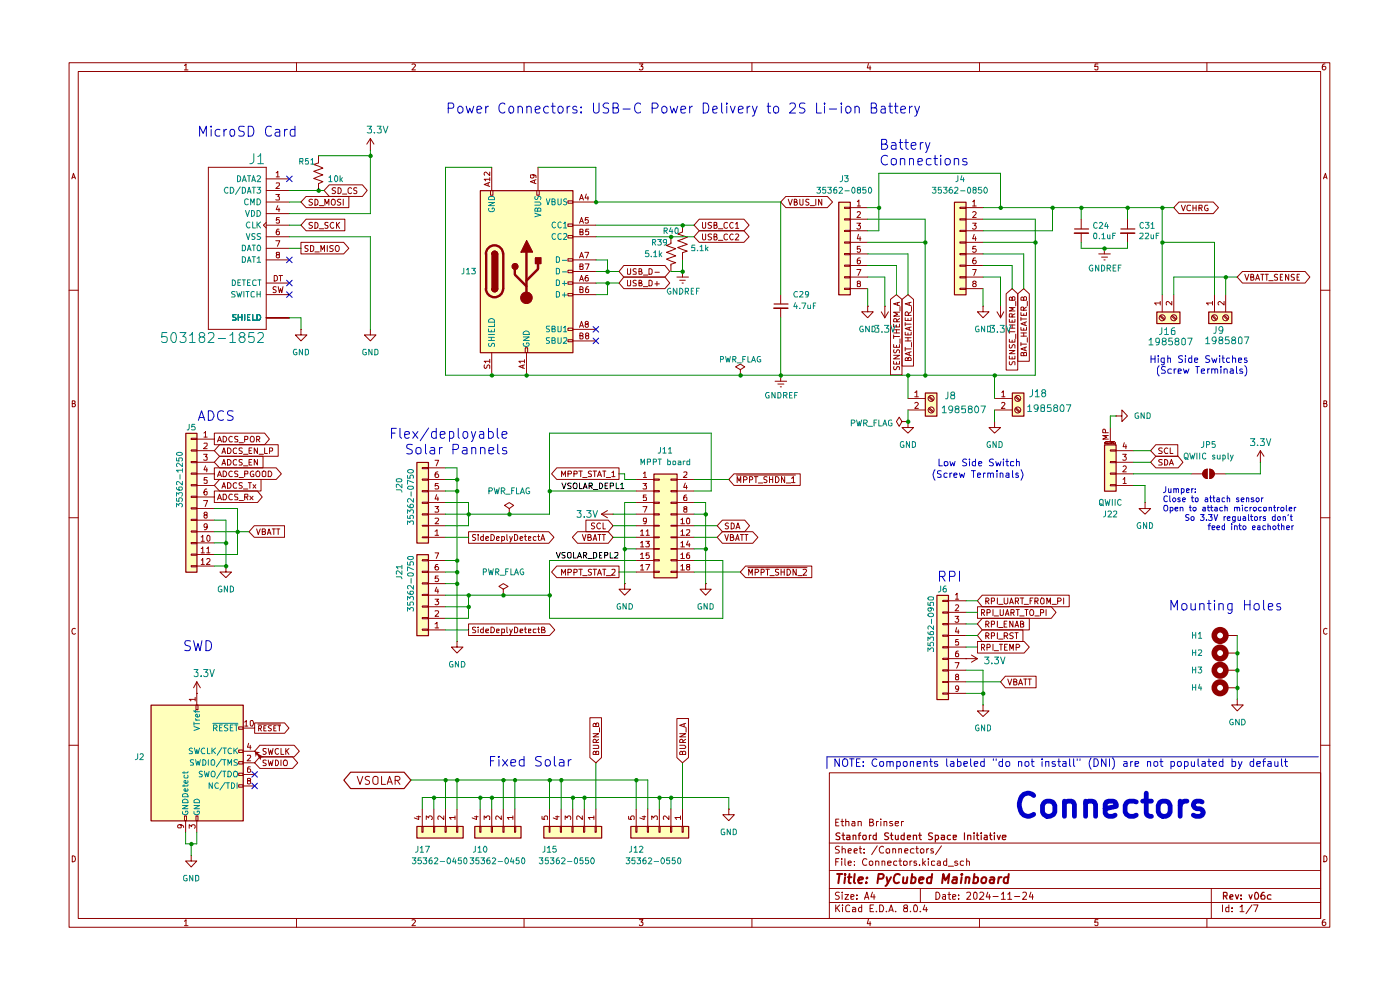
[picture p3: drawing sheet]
<svg xmlns="http://www.w3.org/2000/svg" width="297mm" height="210mm" viewBox="0 0 297 210" stroke-linecap="round" stroke-linejoin="round" font-family="sans-serif">
<g fill="none" stroke="#910000" stroke-width=".21">
<path d="M14.7 13.3h267.4v183.4h-267.4zM16.6 15.2h263.6v179.6h-263.6zM39.1 13.9l.4-.3v1.2M39.1 14.8h.8M62.9 13.3v1.9M87.4 13.6h.5l.2 .2-.7 1h.7M111.2 13.3v1.9M135.6 13.6h.8l-.4 .5h.3l.1 .1-.1 .5-.5 .1-.2-.1M159.5 13.3v1.9M184.2 13.5l-.2 .9h.7M184.6 14v.8M207.8 13.3v1.9"/>
<path d="M232.9 13.6h-.6l-.1 .6 .6-.1 .1 .6-.1 .1h-.4l-.2-.1M256 13.3v1.9M281.1 13.6h-.4l-.2 1 .3 .2h.2l.3-.2v-.4l-.2-.1h-.5l-.1 .1M15.2 37.9l.4-1.1 .4 1.1M15.3 37.6h.6M280.8 37.9l.4-1.1 .3 1.1M280.8 37.6h.6M14.7 61.6h1.9M280.2 61.6h1.9M15.3 85.6h.5l.1-.2v-.3l-.6-.1v1.3l.6-.1 .1-.3-.2-.3M280.8 85.6h.5l.1-.2v-.3l-.6-.1v1.3l.6-.1 .1-.3-.2-.3M14.7 109.8h1.9"/>
<path d="M280.2 109.8h1.9M16 133.4l-.2-.1a.65 .65 0 0 0-.6 .6 .65 .65 0 0 0 .6 .6l.2-.1M281.5 133.4l-.2-.1a.65 .65 0 0 0-.6 .6 .65 .65 0 0 0 .6 .6l.2-.1M14.7 158.1h1.9M280.2 158.1h1.9M175.9 163.9h104.3v30.9h-104.3zM175.9 178.8h104.3M177.3 174.4h.5M178 173.7h-.7v1.5h.7M178.1 179.6l-.5-.1-.3 .2v.4l.5 .2 .3 .4-.2 .2h-.7M178.4 174.3h.6M178.7 173.7v1.4l.3 .1"/>
<path d="M178.7 179.5v1.4M179.4 174.3h.6l.1 .9M179.4 173.7v1.5M180.8 174.3h.5l.1 .9M181.4 174.6h-.5l-.2 .2 .2 .4 .5-.1M182 174.3h.6l.1 .9M182 174.3v.9M182.5 179.5v1.3v.1h.3M184.5 174.4h.5l.3-.2-.1-.4-.7-.1v1.5h.5l.3-.3v-.2l-.3-.3M185.9 174.3v.9M186.1 179.4l-1.2 1.9M186.4 174.3h-.3l-.2 .2"/>
<path d="M186.9 173.7v.1M186.9 174.3v.9M187.5 179.7l-.1-.1a.73 .73 0 0 0-.9 .4 .73 .73 0 0 0 .4 .9h.6M187.5 174.3h.5l.1 .9M187.5 174.3v.9M189.3 174.3h-.5l-.1 .2 .6 .3 .1 .2-.2 .2-.5-.1M189.9 174.7l.7-.1v-.3h-.6l-.1 .1v.6l.3 .2 .4-.1M191.3 174.3v.9M191.7 174.3h-.3l-.1 .2M194.5 179.5v1.3l.1 .1h.2M199.7 179.4l-1.2 1.9M15.3 181.5a.64 .64 0 0 1 .7 .7 .64 .64 0 0 1-.7 .6z"/>
<path d="M39.1 195.4l.4-.3v1.3M39.1 196.4h.8M62.9 194.8v1.9M87.4 195.2l.5-.1 .2 .2-.7 1.1h.7M111.2 194.8v1.9M135.6 195.1h.8l-.4 .5h.3l.1 .2-.1 .5-.5 .1-.2-.2M159.5 194.8v1.9M175.9 191.4h104.3M175.9 188.5h104.3M175.9 184.7h104.3M177.3 192v1.4M177.3 182.8h.5"/>
<path d="M177.6 192.6l.5 .8M178 182.1h-.7v1.5M178.1 189.3l-.5-.1-.3 .2v.4l.5 .2 .3 .4-.3 .4-.6-.1M178.1 192l-.8 .8M178.6 182.1v.2M178.6 182.6v1M178.7 189.2v.2M178.7 180.2l.2-.2 .4 .2v.7M178.7 189.8v1M178.7 192v.1M178.7 192.5v.9M179.2 189.8h.8l-.8 1h.8"/>
<path d="M179.2 182.1v1.3l.2 .2M179.9 183.1l.7-.1-.2-.4-.5 .2v.6l.3 .2 .3-.1M179.9 180.5l.7-.1-.2-.4-.5 .2v.6l.1 .1h.5M180.3 192.1l-.5-.1-.4 .3 .1 .9 .2 .2 .6-.1M180.5 190.3l.7-.2-.1-.3h-.6v.9h.6M180.9 192.5h.4l.2 .2v.7h-.6v-.4l.6-.2M181.2 180.5l.7-.1-.1-.3-.4-.1-.2 .2 .1 .7h.5M181.3 183.5v.1M181.3 182.7v.1M181.8 190.6v.2M181.8 189.8v.2M182.3 180h.5"/>
<path d="M182.8 192v1.4h-.5l-.2-.7 .3-.2h.4M183.3 180.9h.1M183.3 180.1v.1M183.4 190.8l.5-1.6 .4 1.6M183.5 190.3h.7M183.9 182.3a.68 .68 0 0 0-1 .4 .68 .68 0 0 0 .7 .9l.3-.1M184.2 195l-.2 .9h.7M184.5 182.7h.6v.8h-.6zM184.6 195.5v.9M184.6 192.7h.5M185.1 189.2l-.4 1.1h1M185.3 192h-.7v1.4h.7"/>
<path d="M185.4 189.8v1M185.8 182.7l.4-.1 .2 .2v.8M185.8 182.6v1M185.9 193.3v.1M186.6 192a.81 .81 0 0 1 .9 .4 .81 .81 0 0 1-.3 1h-.6zM187.1 182.7l.4-.1 .2 .2v.8M187.1 182.6v1M188 180.3a.45 .45 0 0 1 .7-.1l-.1 .7h-.5zM188 193.3v.1M188.3 183.1l.8-.1-.1-.3-.4-.1-.3 .2v.6l.3 .2 .4-.1M188.6 193.4l.5-1.4 .4 1.4M188.7 193.1h.7"/>
<path d="M189.4 180.2l.2-.2 .4 .2v.7M189.4 180v.9M190 193.3v.1M190.3 182.7l-.5-.1-.2 .3 .1 .6h.6M190.7 180.2l.2-.2 .4 .1v.8M190.7 182.6h.6M190.7 180v.9M190.9 182.1v1.4l.4 .1M191.7 182.7h.7v.8h-.7zM191.9 180.5l.7-.1-.1-.4h-.4l-.2 .2v.6l.1 .1h.5M192 192.6l-.2-.1v-.4l.2-.1h.5v.5l-.7 .2-.1 .2 .2 .5h.6v-.5l-.2-.3M193 182.6v1"/>
<path d="M193.1 193.3v.1M193.5 182.6l-.5 .3M193.9 180.1a.52 .52 0 0 0-.8 .2l.2 .6h.6M194 192h.1a.87 .87 0 0 1 .3 1.4l-.5-.1-.1-.8zM194.3 180h.5M194.4 182.7h-.5v.4h.4l.2 .3-.2 .2-.4-.1M195.1 183.5v.1M195.2 193.3v.1M195.2 180.3l.3-.3h.3l.2 .3-.1 .6h-.5zM195.2 188.5v2.9M195.8 182.1v1.5M195.9 183.1l.4 .5"/>
<path d="M196.2 192l-.4 1h1M196.3 182.6l-.5 .5M196.5 192.5v.9M196.6 180v.9M196.9 182.1v.2M196.9 182.6v1M197 180l-.4 .3M198 180.1l-.4-.1-.2 .2 .2 .3h.4v.4h-.6M198.3 182.7h-.7v.8h.7M198.5 189.2a.77 .77 0 0 1 .9 .8 .77 .77 0 0 1-.9 .8zM198.9 182.7h.6v.9M199.5 183l-.6 .1-.1 .1 .3 .4 .4-.1"/>
<path d="M200 189.8h.6v1M200.6 190.1l-.7 .2 .3 .5 .4-.1M200.8 182.7l-.4-.1-.2 .3v.6h.6M200.8 182.1v1.5M201.1 189.8h.6M201.2 183.7h1.1M201.3 189.2v1.5l.4 .1M202.1 190.3l.7-.2-.1-.3h-.6v.9h.6M203.1 182.7l-.3-.1-.3 .3 .1 .2h.5l.1 .3-.2 .2-.5-.1M203.4 190.6v.2M203.4 189.8v.2M204.4 182.7l-.4-.1-.3 .3 .1 .6h.6"/>
<path d="M205.1 189.4l.6-.2 .2 .4-.1 .3-.7 .9h.8M205.1 182.7l.3-.1 .3 .2v.8M205.1 182.1v1.5M206.6 189.4l.3-.2 .4 .4v.8l-.4 .4a.99 .99 0 0 1-.3-1.4zM207.8 194.8v1.9M207.9 189.4l.1-.2h.4l.3 .5-.9 1.1h.9M209.6 189.2l-.4 1.1h.9M209.9 189.8v1M210.7 190.2h1.1M212.4 189.7l.5-.5v1.6M212.4 190.8h.9M213.8 189.7h.2l.2-.5v1.6"/>
<path d="M213.8 190.8h.8M215.2 190.2h1.1M217 189.4l.2-.2h.3l.3 .5-.9 1.1h.9M218.7 189.2l-.3 1.1h.8M219 189.8v1M232.9 195.1h-.6l-.1 .6 .6-.1 .1 .6-.1 .2h-.4l-.2-.2M256 194.8v1.9M257 188.5v6.3M259.3 192v1.4M260.7 192v1.4h-.6v-.9h.6M261.4 193.3v.1M261.4 192.5v.2"/>
<path d="M263.1 192.4l.3-.2 .1-.2v1.4M263.1 193.4h.8M265.6 192l-1.3 1.8M265.9 192h1l-.6 1.4M280.8 181.5a.64 .64 0 0 1 .7 .7 .64 .64 0 0 1-.7 .6zM281.1 195.1l-.4 .1-.2 .9 .3 .3h.2l.3-.3v-.3l-.2-.2h-.5l-.1 .2"/>
</g>
<g fill="none" stroke="#910000" stroke-width=".25">
<path d="M178.2 176.8a.6 .6 0 0 0-.9 .1l.2 .4a.56 .56 0 0 1 .6 .7h-.8M178.6 177.2h.6M178.9 176.7v1.3l.3 .1M179.6 177.2h.6l.1 .9M180.3 177.5l-.7 .1v.4h.7M181 177.3l.5-.1 .1 .9M181 177.2v.9M182.1 177.2h.5M182.6 176.7l-.4 .1v1.3M183.1 177.3l.6-.1v.8l-.4 .1-.3-.2zM184.5 177.2v.9M184.8 177.2h-.3v.2"/>
<path d="M185.9 177.2l-.6 .1-.1 .6a.45 .45 0 0 0 .7 .1M185.9 176.7v1.4M188.5 176.8h-.7a.56 .56 0 0 0 .5 .7l.2 .4a.6 .6 0 0 1-.8 .1M188.9 177.2h.5M189.1 176.7v1.2l.3 .2M190 177.2v.7l.1 .2 .4-.2M190.5 177.2v.9M191.8 177.2h-.5l-.2 .7a.45 .45 0 0 0 .7 .1M191.8 176.7v1.4M192.5 177.6l.7-.1-.1-.3h-.5l-.1 .1v.6l.2 .2 .4-.1M193.8 177.3l.6-.1v.9M193.8 177.2v.9"/>
<path d="M194.9 177.2h.6M195.1 176.7v1.2l.4 .2M197.8 176.8h-.7a.56 .56 0 0 0 .6 .7l.1 .4a.6 .6 0 0 1-.8 .1M198.4 178l.4 .1 .3-.2-.2-.7h-.5v1.4M199.7 177.2h.6l.1 .9M200.4 177.5l-.7 .1v.4h.7M201.6 177.2h-.5l-.1 .2v.5l.2 .2 .4-.1M202.2 177.6l.7-.1-.1-.3h-.6v.8h.6M204.6 176.7v1.4M205.3 177.3l.6-.1 .1 .9M205.3 177.2v.9M206.6 176.7v.1"/>
<path d="M206.6 177.2v.9M207.1 177.2h.5M207.3 176.7v1.2l.3 .2M208.2 176.7v.1M208.2 177.2v.9M208.8 177.2h.5l.1 .9M209.4 177.5l-.6 .1v.2l.2 .3 .4-.1M209.9 177.2h.5M210.1 176.7v1.2l.3 .2M211 176.7v.1M211 177.2v.9M211.5 177.2l.4 .9 .3-.9"/>
<path d="M212.6 177.6l.8-.1-.1-.3h-.6l-.1 .1 .1 .7h.6M259.6 190h.6l.1-.5-.2-.2h-.5v1.4M259.9 190l.4 .7M260.9 190.3l.7-.2-.2-.3-.4 .1-.1 .7 .1 .1h.5M262.1 189.8l.3 .9 .4-.9M263.3 190.6v.1M263.3 189.9v.1M265 189.8l.3 .9 .3-.9M266.3 189.4l.2-.1a.84 .84 0 0 1 .2 1.4l-.5-.1v-.7zM268.2 189.3l-.4 .2a1.01 1.01 0 0 0-.1 1.2h.5l.2-.6-.3-.2h-.3l-.3 .2M269.6 189.9a.52 .52 0 0 0-.7 .1l.1 .7h.6"/>
</g>
<g fill="none" stroke="#910000" stroke-width=".42">
<path d="M177.6 185.4h1.1M178.1 185.4l-.3 1.9M179.3 185.4v.2M179.3 186.1l-.2 1.2M179.9 186.1h.7M180.2 185.4l-.2 1.6 .1 .3h.4M181.3 185.4l-.2 1.6 .3 .3M182.1 186.7l.9-.2v-.3a.6 .6 0 0 0-.8 .1v1h.6M183.8 187.2v.1M183.9 186.2h.1l-.1 .1v-.1v.1M186.3 186.4l.9-.1 .3-.6-.1-.1-.2-.2h-.8l-.3 1.9M188.1 186.1l.2 1.2"/>
<path d="M189 186.1l-.9 1.7-.3 .1M190.9 185.6l-.1-.1a.81 .81 0 0 0-1.2 .7v.6a.66 .66 0 0 0 1.1 .4M191.6 186.1v1.2h.5l.2-.1M192.5 186.1l-.2 1.2M193.4 186.2l.5-.1 .4 .3-.3 .9h-.7M193.5 185.4l-.2 1.9M194.9 186.7l1-.2v-.3a.6 .6 0 0 0-.9 .1v1h.7M197.7 186.2a.72 .72 0 0 0-1.1 .2l.1 .9h.8M197.7 185.4l-.2 1.9M199.9 187.3l.2-1.9 .4 1.3 .9-1.3-.3 1.9M202.2 186.2h.8l-.1 1.1M203 186.5l-.9 .2-.1 .3 .2 .3h.7"/>
<path d="M204 186.1l-.2 1.2M204.1 185.4l-.2 .1h.3l-.1-.1-.1 .2M204.9 186.2a.48 .48 0 0 1 .8 .1l-.2 1M204.9 186.1l-.1 1.2M206.6 186.2h.8l.1 .7-.4 .4h-.6M206.7 185.4l-.2 1.9M208.2 186.4l.5-.3 .4 .1 .2 .2-.1 .5a.52 .52 0 0 1-.5 .4 .52 .52 0 0 1-.5-.4zM210.1 186.2h.8l-.1 1.1M211 186.5l-1 .2a.45 .45 0 0 0 .2 .6h.6M211.9 186.1l-.2 1.2M212.5 186.1l-.4 .1-.2 .2M213.9 186.2h-.7l-.3 .7 .3 .4h.5"/>
<path d="M214 185.4l-.3 1.9"/>
</g>
<g fill="#ffb">
<path d="M133.8 175.3h12.3v2.4h-12.3z"/>
<path d="M115.3 175.3h12.3v2.4h-12.3z"/>
<path d="M100.7 175.3h9.8v2.4h-9.8z"/>
<path d="M88.4 117.6h2.5v17.2h-2.5z"/>
<path d="M88.4 175.3h9.8v2.4h-9.8z"/>
<path d="M32 149.5h19.6v24.6h-19.6z"/>
<path d="M138.7 100.5h4.9v22h-4.9z"/>
<path d="M88.4 98.1h2.5v17.1h-2.5z"/>
<path d="M39.4 91.9h2.3v29.4h-2.3z"/>
<path d="M101.9 40.4h19.6v34.4h-19.6z"/>
<path d="M198.7 126.3h2.5v22h-2.5z"/>
<path d="M214.7 83.3h2.5v4.9h-2.5z"/>
<path d="M196.3 83.3h2.4v4.9h-2.4z"/>
<path d="M202.4 42.9h2.5v19.6h-2.5z"/>
<path d="M177.9 42.9h2.4v19.6h-2.4z"/>
<path d="M245.4 66.1h4.9v2.5h-4.9z"/>
<path d="M256.4 66.1h4.9v2.5h-4.9z"/>
<path d="M234.3 94.3h2.4v9.9h-2.4z"/>
</g>
<g fill="none" stroke="#910000" stroke-width=".21">
<path d="M44.2 35.5h12.3v34.4h-12.3zM56.5 37.9h4.9M58.6 36.7l.3-.4v1.2M58.6 38.9l.6-.1 .1 .5-.8 .7h.8M58.6 37.5h.7M67.6 33v1.6l-1 .3 1.9 .8-1.9 .6 1.9 .8-1.9 .8 1.9 .6-.9 .5v1.4M69.9 39.2h7l1 1.2-1 1.3h-7l-1.1-1.3zM71.2 39.9l-.5-.1-.3 .3 .1 .2 .5 .2 .2 .3-.2 .3-.6-.1M71.7 39.8a.64 .64 0 0 1 .7 .6 .64 .64 0 0 1-.7 .7zM74.6 40l-.4-.2-.4 .3v.6l.2 .3 .3 .1 .3-.2M75.7 39.9l-.4-.1-.3 .3 .1 .2 .6 .3v.3l-.2 .2-.5-.1M78.6 31.8h.1"/>
<path d="M78.6 29.4l-.8 1.2M78.6 29.4v2.4M78.6 29.4l.7 1.2M56.5 40.4h4.9M56.5 42.9h4.9M56.5 45.3h4.9M56.5 47.8h4.9M56.5 47.2l-.6 .6 .6 .6M56.5 50.2h4.9M56.5 52.7h4.9M56.5 55.1h4.9M58.2 58.4h.4l.2 .3v.7l-.4 .2h-.2z"/>
<path d="M58.5 41.2h.8l-.4 .5 .4 .1v.5h-.8M58.5 51.1h.9l-.6 1.2M58.8 54l-.2-.2 .1-.3h.5l.1 .4-.6 .2a.36 .36 0 0 0 .1 .6l.5-.1v-.5l-.2-.1M58.9 43.6l-.3 .9h.8M59.2 48.6l-.4 .1-.2 .8 .2 .3 .5-.1v-.5l-.2-.2h-.3l-.2 .3M59.2 44.1v.8M59.2 58.4h.7M59.3 46.2h-.6l-.1 .5 .2-.1h.3l.2 .1v.6h-.7M59.5 58.4v1.2M63.8 51.4h9.1l1.1 1.3-1.1 1.2h-9.1zM64.9 46.5h8.3v2.5h-8.3l-1.1-1.2zM64.9 41.7h9.1v2.3h-9.1l-1.1-1.1z"/>
<path d="M65.4 52.2h-.7v.4l.7 .3-.3 .5-.4-.1M65.9 52.1l.7 .2v.7a.52 .52 0 0 1-.7 .4zM66.3 47.3h-.7v.4l.5 .1 .2 .4-.3 .2h-.5M66.3 42.3h-.5l-.3 .2 .1 .3 .5 .1 .2 .3-.3 .3-.5-.1M66.8 47.2a.64 .64 0 0 1 .7 .6 .64 .64 0 0 1-.7 .6zM66.8 42.3a.64 .64 0 0 1 .7 .6 .64 .64 0 0 1-.7 .6zM66.8 53.4h.9M67.7 48.5h1M67.7 43.6h1M68.1 53.4v-1.3l.3 .8 .4-.8v1.3M68.9 43.5v-1.2l.4 .9 .5-.9v1.2M69.4 52.1v1.3"/>
<path d="M69.6 47.3h-.7v.4l.6 .1 .1 .2-.1 .4h-.6M70.4 42.4l.2-.1 .4 .1 .1 .7-.3 .4-.4-.1zM70.7 52.2h-.7v.4l.5 .2 .2 .3-.3 .3-.5-.1M70.8 47.3l-.2-.1a.64 .64 0 0 0-.6 .6 .64 .64 0 0 0 .6 .6l.2-.1M71.2 52.3l.3-.2 .3 .1a.8 .8 0 0 1-.2 1.2h-.1a.79 .79 0 0 1-.3-1.1zM71.4 47.2v1.2M71.5 47.7l.6 .7M72.1 47.2l-.7 .6M72.3 42.3h-.5l-.3 .2 .1 .3 .5 .1 .2 .3-.2 .3-.6-.1M72.6 41.2h1M72.8 42.3v1.2M104.1 40.4h.5v1h-.5z"/>
<path d="M56.5 60h4.9M56.5 67.4h4.9M56.5 62.5h4.9M58.6 60.9h-.6v.5l.5 .2 .1 .2-.3 .3-.4-.1M59 60.8l.3 1.3 .2-.9 .3 .9 .2-1.3M63.8 69.9v1.1h1.3l-1.3 1.3-1.1-1.3h1.1M63.8 69.9h.1M78.6 69.9v1.1h1.2l-1.2 1.3-1.3-1.3h1.3M78.6 69.9h.1M40.6 97.9h1.1v.2h-1.1zM40.6 95.4h1.1v.3h-1.1zM40.6 93h1.1v.2h-1.1z"/>
<path d="M41.7 95.6h3.8M41.7 98.1h3.8M41.7 93.1h3.8M43.2 96.4h.7l-.3 .5 .3 .1v.5h-.7M43.3 91.9l.3-.4v1.2M43.3 94.1l.6-.1v.5l-.7 .7h.7M43.3 92.7h.6M43.6 98.8l-.3 .9h.7M43.9 99.2v.9M45.5 99.2h13.1l1.1 1.3-1.1 1.2h-13.1zM45.5 91.9h10.6l1.1 1.2-1.1 1.2h-10.6zM46.1 93.7l.5-1.1 .4 1.1"/>
<path d="M46.2 93.4h.6M46.6 94.3h12.4v2.5h-12.4l-1.1-1.2zM46.6 96.8h9.2v2.4h-9.2l-1.1-1.1zM47.1 96.2l.4-1.2 .3 1.2M47.1 98.6l.4-1.1 .3 1.1M47.2 95.9h.6M47.2 98.3h.6M47.3 99.9a.66 .66 0 0 1 .8 .4 .66 .66 0 0 1-.3 .8h-.5zM47.3 92.6a.66 .66 0 0 1 .8 .3 .66 .66 0 0 1-.3 .8h-.5zM48.3 95a.66 .66 0 0 1 .7 .4 .66 .66 0 0 1-.2 .8h-.5zM48.3 97.5a.66 .66 0 0 1 .7 .4 .66 .66 0 0 1-.2 .7h-.5zM49.3 92.6a.61 .61 0 0 0-.8 .4 .61 .61 0 0 0 .3 .7h.5"/>
<path d="M50.2 95.1l-.2-.1a.67 .67 0 0 0-.6 .5 .67 .67 0 0 0 .3 .7l.5-.1M50.2 97.5h-.2a.67 .67 0 0 0-.6 .5 .67 .67 0 0 0 .3 .6h.5M50.5 92.6h-.7v.4l.7 .4-.1 .3h-.6M50.7 93.9h1M51.4 95.1h-.7v.3l.7 .5-.2 .3h-.5M51.4 97.5h-.7v.4l.7 .4-.2 .3h-.5M51.7 96.4h.9M51.7 98.8h.9M51.9 93.2h.5l.2-.1v-.5h-.7v1.1M52.8 95.6h.5M52.8 98.1h.5M53.3 92.6a.46 .46 0 0 1 .6 .4l-.1 .7h-.5a.86 .86 0 0 1 0-1.1z"/>
<path d="M53.4 95h-.6v1.2h.6M53.4 97.5h-.6v1.1h.6M54.4 93.2l.6-.1v-.5h-.6v1.1M54.6 95v1.2l-.7-1.2v1.2M54.6 97.5v1.1l-.7-1.1v1.1M54.7 93.2l.4 .5M55 96.4h.9M56.1 95v1.2h.6M56.9 99.9a.66 .66 0 0 1 .7 .4 .66 .66 0 0 1-.2 .8h-.5zM57.2 95.7h.5l.1-.2v-.4l-.6-.1v1.2M89.6 99.2h1.3v.2h-1.3zM90.9 99.2h3.6"/>
<path d="M92.3 97.6h.8l-.6 1.2M118.1 99.2h13.2v2.5h-13.2l-1.1-1.2zM122.8 99.9h.7M123.2 99.9v1.2M125.8 99.9h.8M126.2 99.9v1.2M127.9 99.9h.6M128.2 99.9v1.2M40.6 120h1.1v.2h-1.1zM40.6 117.5h1.1v.3h-1.1zM40.6 115.1h1.1v.2h-1.1zM40.6 112.6h1.1v.3h-1.1z"/>
<path d="M40.6 110.2h1.1v.2h-1.1zM40.6 107.7h1.1v.3h-1.1zM40.6 105.3h1.1v.2h-1.1zM40.6 102.8h1.1v.3h-1.1zM40.6 100.3h1.1v.3h-1.1zM41.7 115.2h3.8M41.7 117.6h3.8M41.7 100.5h3.8M41.7 103h3.8M41.7 105.4h3.8M41.7 107.9h3.8M41.7 110.3h3.8"/>
<path d="M41.7 112.8h3.8M42.7 113.9h.1l.2-.3v1.2M42.7 116.3h.1l.2-.3v1.3M42.7 118.8h.1l.2-.3v1.2M42.7 114.8h.7M42.7 117.3h.7M42.7 119.7h.7M43.2 106.2h.8l-.5 1.3M43.5 109.2l-.2-.3 .2-.3h.3l.1 .5-.1 .1h-.4l-.1 .2v.3l.2 .2 .4-.2v-.4l-.1-.1M43.9 116.3l.3-.3v1.3M43.9 118.6l.1-.1h.5v.5l-.7 .7h.7M43.9 103.7a.72 .72 0 0 0-.6 .6 .72 .72 0 0 0 .2 .7l.4-.2v-.5l-.4-.1-.2 .3"/>
<path d="M43.9 117.3h.6M43.9 101.3h-.5l-.1 .6h.6v.6h-.6M43.9 111.6v.3h-.5v-.7l.4-.1 .1 .2v.7l-.1 .3-.4 .1M44.1 113.6l.4 .2v.8l-.2 .2a.75 .75 0 0 1-.2-1.2zM45.5 104.2h9.1l1 1.2-1 1.2h-9.1zM46.1 106l.5-1.2 .4 1.2M46.1 101.1l.5-1.2 .4 1.2M46.2 100.8h.6M46.2 105.7h.6M46.6 101.7h8.8v2.5h-8.8l-1.1-1.2zM47.1 103.6l.4-1.2 .3 1.2M47.2 103.2h.6"/>
<path d="M47.3 104.8h.5l.2 .3 .1 .4-.3 .5h-.5zM48.3 102.4a.66 .66 0 0 1 .7 .4 .66 .66 0 0 1-.2 .8h-.5zM49.3 104.9l-.1-.1a.66 .66 0 0 0-.7 .5 .66 .66 0 0 0 .3 .7l.5-.1M49.3 100a.61 .61 0 0 0-.8 .3 .61 .61 0 0 0 .3 .8l.5-.1M50.2 102.5l-.2-.1a.67 .67 0 0 0-.6 .5 .67 .67 0 0 0 .3 .7l.5-.1M50.5 104.8l-.7 .1v.4l.7 .4-.1 .3h-.6M50.5 100h-.7v.3l.7 .5-.1 .3h-.6M50.7 101.3h1M50.7 106.2h1M51.4 102.5h-.7v.3l.7 .4-.2 .4h-.5M51.7 103.7h.9M51.9 105.4h.6l.1-.5-.7-.1v1.2"/>
<path d="M51.9 100.5h.6l.1-.5-.7-.1v1.2M52.2 105.4l.4 .6M52.7 102.4h.6M53 105.3l.7 .7M53 102.4v1.2M53.7 105.3l-.7 .7M53.7 102.8l.6 .8M53.8 100l-.1-.1a.66 .66 0 0 0-.6 .5 .66 .66 0 0 0 .2 .7l.6-.1v-.4h-.3M53.9 111.5h6.5v2.5h-6.5l-1.1-1.2zM54.3 102.8l-.6 .8M54.4 100.1l.5-.2a.86 .86 0 0 1 .1 1.2h-.5a.74 .74 0 0 1-.1-1zM54.4 112.2l.4 1.2 .4-1.2"/>
<path d="M55.6 112.8h.5l.2-.3-.2-.3h-.5v1.2l.7-.1v-.4l-.2-.1M55.6 100.1l.3-.2 .5 .2v.8l-.2 .2h-.4l-.2-.2zM56.7 113.4l.4-1.2 .4 1.2M56.8 113h.6M57.7 112.2h.7M58.1 112.2v1.2M58.7 112.2h.7M59 112.2v1.2M89.6 118.7h1.3v.3h-1.3zM89.6 101.6h1.3v.3h-1.3zM89.6 104.1h1.3v.2h-1.3zM89.6 106.5h1.3v.3h-1.3z"/>
<path d="M89.6 109h1.3v.2h-1.3zM89.6 111.4h1.3v.2h-1.3zM89.6 113.9h1.3v.2h-1.3zM90.9 118.9h3.6M90.9 101.7h3.6M90.9 111.5h3.6M90.9 114h3.6M90.9 104.2h3.6M90.9 106.6h3.6M90.9 109.1h3.6M92.3 117.3h.8l-.6 1.2M92.3 112.7l.4-.3v1.2"/>
<path d="M92.3 110l.6-.1 .2 .3-.8 .9h.8M92.3 107.5h.8l-.5 .4 .5 .2v.4l-.2 .1h-.6M92.3 113.6h.8M92.6 104.9l-.3 .9h.8M92.9 119.7l-.4 .1-.2 .9 .2 .2 .5-.1 .1-.4-.3-.2h-.3l-.2 .2M92.9 100.1l-.4 .1a.94 .94 0 0 0 0 1.1h.4l.2-.2v-.3l-.3-.3h-.3l-.2 .3M92.9 105.4v.8M93 102.5h-.6l-.1 .6 .2-.1h.3l.3 .2v.4l-.2 .1-.6-.1M108 107.9l1-.7-1-.6-1 .6 1 .7v1.2M108 109.1h.1M119.1 101.1v-1.2l.5 .9 .4-.9v1.2M120.5 100.5h.6l.1-.2v-.3l-.7-.1v1.2"/>
<path d="M121.8 100.5h.5l.1-.5-.6-.1v1.2M122.5 112.8h6.5l1.1 1.2-1.1 1.2h-6.5l-1.1-1.2zM123.5 113.4l.5 1.3 .3-1.3M123.6 101.3h.9M124.3 110.3h4.7l1.1 1.2-1.1 1.3h-4.7zM124.7 114l.6-.1v-.4l-.6-.1v1.3h.5l.3-.5-.4-.2M125.5 100h-.6v.4a.47 .47 0 0 1 .5 .2 .47 .47 0 0 1 0 .5h-.6M125.8 114.7l.4-1.3 .4 1.3M125.9 114.3h.6M126.2 111l-.5-.1-.2 .2v.3l.5 .2 .2 .3-.3 .3-.4-.1M126.8 101.1l.4-1.2 .4 1.2M126.8 113.4h.7"/>
<path d="M126.9 100.8h.6M127.2 113.4v1.3M127.3 111.1l-.1-.2a.64 .64 0 0 0-.6 .7 .64 .64 0 0 0 .6 .6l.1-.2M127.6 109.1h2.5M127.6 109.1l1.3 .7M127.8 113.4h.6M127.9 110.9v1.3h.5M128.1 113.4v1.3M128.6 101.3h.9M128.9 108.3l-1.3 .8M129.8 100.3l.3-.4v1.2M129.8 101.1h.7"/>
<path d="M130.1 109.1h.1M135 118.9h3.7M135 101.7h3.7M135 111.5h3.7M135 114h3.7M135 116.4h3.7M135 104.2h3.7M135 106.6h3.7M135 109.1h3.7M135.9 112.7l.3-.3v1.2M135.9 115.2l.3-.4v1.2M135.9 117.6l.3-.3v1.2"/>
<path d="M135.9 113.6h.7M135.9 116h.7M135.9 118.5h.7M136.4 102.5h.8l-.5 .5 .5 .2-.1 .5-.7-.1M136.4 107.5h.8l-.5 1.1M136.5 100.4l.3-.3v1.2M136.5 101.3h.7M137 114.8h.8l-.5 .4 .5 .3-.1 .5-.7-.1M137 119.7h.8l-.6 1.2M137.1 112.7l.3-.3v1.2M137.1 105h-.6v.6l.2-.2 .4 .1v.7l-.6-.1M137.1 113.6h.7"/>
<path d="M137.2 110.4l-.3 .3-.3-.1-.1-.6 .6-.1 .1 .3-.2 .8-.4 .1M137.7 117.3h-.6v.6l.4-.2 .3 .3-.1 .4h-.6M138.7 118.7h1.2v.3h-1.2zM138.7 116.3h1.2v.2h-1.2zM138.7 113.9h1.2v.2h-1.2zM138.7 111.4h1.2v.2h-1.2zM138.7 109h1.2v.2h-1.2zM138.7 106.5h1.2v.3h-1.2zM138.7 104.1h1.2v.2h-1.2zM138.7 101.6h1.2v.3h-1.2zM142.3 118.7h1.3v.3h-1.3zM142.3 116.3h1.3v.2h-1.3z"/>
<path d="M142.3 113.9h1.3v.2h-1.3zM142.3 111.4h1.3v.2h-1.3zM142.3 109h1.3v.2h-1.3zM142.3 106.5h1.3v.3h-1.3zM142.3 104.1h1.3v.2h-1.3zM142.3 101.6h1.3v.3h-1.3zM143.6 118.9h3.6M143.6 101.7h3.6M143.6 111.5h3.6M143.6 114h3.6M143.6 116.4h3.6M143.6 104.2h3.6"/>
<path d="M143.6 106.6h3.6M143.6 109.1h3.6M144.4 110.2l.4-.3v1.2M144.4 112.7l.4-.3v1.2M144.4 115.2l.4-.4v1.2M144.4 117.6l.4-.3v1.2M144.4 111.1h.8M144.4 113.6h.8M144.4 116h.8M144.4 118.5h.8M145 100.2h.7v.4l-.7 .7h.7M145.3 108l-.3-.3 .3-.2h.4v.4a.48 .48 0 0 0-.5 .2 .48 .48 0 0 0 0 .5h.5v-.6h-.2"/>
<path d="M145.4 102.5l-.4 .9h.8M145.6 112.5l.6-.1 .1 .5-.8 .7h.8M145.6 105l-.4 .1a.94 .94 0 0 0 0 1.1l.5-.1v-.5l-.4-.2-.3 .3M145.6 103v.7M145.7 110l.4-.1 .2 .3v.7l-.2 .2-.4-.1zM146 114.7l-.4 .9h.8M146.2 117.3l-.4 .1-.2 .8 .3 .3 .4-.1v-.5l-.2-.2h-.2l-.3 .3M146.2 115.2v.8M41.7 120.1h3.8M47.9 120.1v1.2h1.2l-1.2 1.2-1.2-1.2h1.2M47.9 120.1h.1M89.6 121.2h1.3v.2h-1.3z"/>
<path d="M89.6 123.6h1.3v.3h-1.3zM89.6 126.1h1.3v.2h-1.3zM89.6 128.5h1.3v.3h-1.3zM89.6 131h1.3v.2h-1.3zM89.6 133.4h1.3v.3h-1.3zM90.9 133.6h3.6M90.9 131.2h3.6M90.9 128.7h3.6M90.9 126.3h3.6M90.9 123.8h3.6M90.9 121.3h3.6M92.3 132.3l.4-.3v1.2"/>
<path d="M92.3 129.6h.6l.2 .1-.1 .4-.7 .6h.8M92.3 127.1h.8l-.5 .4 .4 .1v.6h-.7M92.3 133.2h.8M92.6 124.6l-.3 .8h.8M92.9 125v.8M93 122.2h-.6l-.1 .6 .2-.2h.3l.3 .3-.1 .4h-.7M96.9 136.1v1.2h1.3l-1.3 1.2-1.1-1.2h1.1M96.9 136.1h.1M99.4 132.3h17.2l1.1 1.3-1.1 1.2h-17.2zM100.9 133.1h-.6v.3l.6 .5-.1 .3h-.5M101.4 133v.1M101.4 133.4v.8"/>
<path d="M102.5 133v1.2h-.4l-.2-.2v-.4l.2-.2h.4M103 133.9l.6-.2v-.3h-.5l-.1 .2 .1 .6h.5M104.1 133a.66 .66 0 0 1 .8 .4 .66 .66 0 0 1-.2 .8h-.6zM105.3 133.9l.6-.2-.1-.3h-.4l-.1 .2 .1 .6h.4M106.4 134.2l.6-.1-.1-.7h-.5v1.2M106.8 125l1-.6-1-.6-1 .6 1 .6v1.3M106.8 126.3h.1M107.5 133v1l.2 .2M108.1 133.4l.3 .8M108.7 133.4l-.4 1.1-.2 .1M109.1 133l.7 .3v.7l-.2 .2h-.5zM110.3 133.9l.6-.2-.1-.3h-.4l-.1 .2 .1 .6h.4"/>
<path d="M111.3 133.4h.4M111.4 133v1l.3 .2M112.1 133.9l.5-.2v-.3h-.5v.8h.5M113.7 133.4h-.5l-.1 .2 .1 .6h.5M114.1 133.4h.4M114.2 133v1l.3 .2M114.9 133.6l.6-.1v-.4l-.6-.1v1.2h.6l.2-.3-.4-.3M118.1 120.1h13.2v2.4h-13.2l-1.1-1.2zM119.1 122v-1.3l.5 .9 .4-.9v1.3M120.5 121.4h.5l.2-.2v-.4l-.7-.1v1.3M121.8 121.4l.5-.1 .1-.5-.6-.1v1.3M122.8 120.7h.7"/>
<path d="M123.2 120.7v1.3M123.6 122.1h.9M125.5 120.8h-.6v.5l.5 .1 .1 .4-.3 .2-.4-.1M125.8 120.7h.8M126.2 120.7v1.3M126.8 122l.4-1.3 .4 1.3M126.9 121.6h.6M127.9 120.7h.6M128.2 120.7v1.3M128.6 122.1h.9M129.8 120.8h.7v.5l-.8 .7h.8M132.5 123.8v1.2h1.3l-1.3 1.3-1.2-1.3h1.2"/>
<path d="M132.5 123.8h.1M135 121.3h3.7M135.9 120.1l.3-.4v1.2M135.9 120.9h.7M138.7 121.2h1.2v.2h-1.2zM142.3 121.2h1.3v.2h-1.3zM143.6 121.3h3.6M144.4 120.1l.4-.4v1.2M144.4 120.9h.8M145.9 120.2l-.3-.2 .1-.3 .6 .1a.47 .47 0 0 1-.6 .5 .36 .36 0 0 0 .2 .6l.4-.1v-.5l-.2-.1M149.7 123.8v1.2h1.2l-1.2 1.3-1.2-1.3h1.2M149.7 123.8h.1"/>
<path d="M41.4 148.3h-1.3l.4 .2v.2M41.4 147.9v.8M41.6 149.5h.4v1.1h-.4zM41.7 147.1h.1M41.7 144.6v4.9M41.7 144.6l-.6 1.3M41.7 144.6l.8 1.3M50.6 159.1h1v.5h-1zM50.6 154.2h1v.5h-1zM51.6 154.4h2.4M51.6 159.4h2.4M51.9 153.2l.3-.4v1.2"/>
<path d="M51.9 154h.7M52.8 157.7l-.3 .8h.8M53.1 153l.2-.2 .3 .1a.87 .87 0 0 1 0 1.1h-.3l-.2-.2zM53.1 158.1v.8M54 153.3h6.4l.9 1.1-.9 1.1h-6.4zM54.7 153.6h4.8M54.9 154.5h.4l.2-.1-.1-.5h-.5v1.1M55.1 158.1h7.3l1.1 1.3-1.1 1.1h-7.3l-1.1-1.1zM55.1 154.5l.4 .5M56 154.4h.3M56.5 153.9h-.5v1.1h.5M56.5 158.8h-.7v.5l.7 .3-.3 .4-.4-.1"/>
<path d="M56.9 158.8l.3 1.2 .2-.9 .3 .9 .2-1.2M57.6 153.9h-.5l-.2 .2 .1 .3 .5 .1v.5h-.6M58.1 154.4h.3M58.6 153.9h-.5v1.1h.5M58.9 153.9h.6M59.1 158.8h-.3a.6 .6 0 0 0-.5 .6 .6 .6 0 0 0 .7 .5h.1M59.3 153.9v1.1M59.6 158.8v1.2h.6M60.6 158.8v1.2M60.8 159.3l.5 .7M61.3 158.8l-.7 .6M125.1 152.2h2.5v8.5l-1.2 1.1-1.3-1.1z"/>
<path d="M125.8 158.1h1l.2 .2-.1 .5h-1.1M125.8 155.6h1.2l-1.2 .7h1.2M126.4 159.6l.1-.2h.5v.6h-1.2l.1-.6h.3l.2 .2v.4M126.4 153.7l.3-.4 .3 .2v.6h-1.2l.1-.6h.4l.1 .6M126.5 157.5l-.1-.6h-.5l-.1 .6h1.2M127 156.8l-.5 .4M127.2 154.4v.9M143.6 152.4h2.5v8.3l-1.3 1.1-1.2-1.1zM144.2 158.1h1l.3 .2-.2 .5h-1.1M144.2 155.6h1.3l-1.3 .7h1.3M144.8 159.6l.2-.2h.3l.2 .1v.5h-1.3v-.4l.2-.2h.3l.1 .6M144.9 157.5l-.1-.6h-.5l-.1 .6h1.3"/>
<path d="M145.1 153.5v.6M145.5 153.4l-1.3 .5 1.3 .4M145.5 156.8l-.6 .4M145.5 154.4v.9M38.2 174.9l.2 .1v.6h-.5l-.2-.2 .2-.4a.85 .85 0 0 1 1.1 .3v.2M39.1 173.1h.4v1h-.4zM39.4 174.1v2.4M40.1 175.7v-.8l.5 .5v-.4h.7l.1 .5-.2 .2M41.6 173.1h.4v1h-.4zM41.7 174.1v2.4M50.6 164h1v.5h-1zM50.6 161.6h1v.5h-1z"/>
<path d="M50.6 166.5h1v.5h-1zM51.6 161.8h2.4M51.6 164.3h2.4M51.6 166.7h2.4M52.5 160.3l.6-.1 .1 .3-.8 .9h.8M52.7 165.6l-.2-.4 .6-.1v.4l-.6 .2v.5l.4 .1a.35 .35 0 0 0 .3-.3 .35 .35 0 0 0-.3-.4M53.1 162.7h-.4l-.2 .2v.9h.6v-.6l-.4-.1-.2 .2M55.1 160.5h7l1.1 1.3-1.1 1.2h-7l-1.1-1.2zM56.5 161.3h-.7v.4l.7 .4-.2 .3h-.5M56.9 161.2l.3 1.2 .2-.8 .3 .8 .2-1.2M58.4 161.2a.66 .66 0 0 1 .7 .5 .66 .66 0 0 1-.3 .7h-.4zM59.6 161.2v1.2"/>
<path d="M60.2 161.4l.3-.2 .3 .1a.87 .87 0 0 1 0 1.1h-.5l-.2-.3zM75.8 164.7l.6 1.7 .6-1.7M78.4 164.8a.6 .6 0 0 0-.9 .2l.1 .4a.58 .58 0 0 1 .7 .2 .58 .58 0 0 1-.1 .7h-.7M79.2 164.9a.6 .6 0 0 1 1 0v1.2a.6 .6 0 0 1-.7 .3 .6 .6 0 0 1-.4-.6zM80.9 164.7v1.7h.9M82.1 166.4l.5-1.7 .6 1.7M82.3 165.9h.8M83.8 165.5h.9l.1-.2v-.4l-.3-.2h-.7v1.7M84.2 165.5l.6 .9M88.4 173.2h.8M88.8 173.1v.7l-.9-.3M89.5 175.3h.3v1.2h-.3z"/>
<path d="M89.6 171.6v3.7M90.4 173.8v-.7l.5 .4 .2-.4h.3l.3 .2v.4l-.2 .1M92 175.3h.2v1.2h-.2zM92 171.6v3.7M94.2 173.1v.7l-1-.7-.3 .2 .1 .5M94.4 175.3h.3v1.2h-.3zM94.5 171.6v3.7M96.5 173.4h-1.2l.4 .4M96.5 173.1v.7M96.9 175.3h.2v1.2h-.2zM96.9 171.6v3.7M100.7 173.2h.7"/>
<path d="M101.1 173.1v.7l-.9-.3M101.8 175.3h.2v1.2h-.2zM101.9 171.6v3.7M102.7 173.8v-.7l.4 .4 .3-.4h.3l.2 .1-.1 .6M104.2 175.3h.3v1.2h-.3zM104.3 171.6v3.7M106.3 173.1v.7l-.8-.7-.3 .2v.5M106.7 175.3h.2v1.2h-.2zM106.8 171.6v3.7M108.8 173.4h-1.2l.4 .4M108.8 173.1v.7M109.1 175.3h.3v1.2h-.3z"/>
<path d="M109.2 171.6v3.7M115 173.2v.5l.6 .1-.2-.1v-.4l.3-.2 .4 .1v.6M116.5 175.3h.2v1.2h-.2zM116.6 171.6v3.7M117.9 173.2h.7M118.2 173.1v.7l-.8-.3M118.9 175.3h.2v1.2h-.2zM119 171.6v3.7M119.9 173.8v-.7l.4 .4 .3-.4 .4 .1v.6M121.3 175.3h.3v1.2h-.3zM121.5 171.6v3.7M123.5 173.1v.7l-.8-.7-.4 .1 .1 .6"/>
<path d="M123.8 175.3h.2v1.2h-.2zM124 171.6v3.7M126 173.4h-1.2l.3 .4M126 173.1v.7M126.2 175.3h.3v1.2h-.3zM126.4 171.6v3.7M133.4 173.2v.5l.5 .1-.1-.1v-.4l.2-.2h.4l.1 .1v.6M134.9 175.3h.2v1.2h-.2zM135 171.6v3.7M136.2 173.2h.8M136.7 173.1v.7l-1-.3M137.3 175.3h.3v1.2h-.3z"/>
<path d="M137.4 171.6v3.7M138.3 173.8v-.7l.4 .4 .2-.4h.4l.2 .1-.1 .6M139.8 175.3h.2v1.2h-.2zM139.9 171.6v3.7M141.9 173.1v.7l-.8-.7-.4 .2 .1 .5M142.2 175.3h.3v1.2h-.3zM142.3 171.6v3.7M144.4 173.4h-1.2l.3 .4M144.4 173.1v.7M144.7 175.3h.3v1.2h-.3zM144.8 171.6v3.7M40.6 181.5v1.1h1.1l-1.1 1.3-1.2-1.3h1.2"/>
<path d="M40.6 181.5h.1"/>
</g>
<path d="M101.9 40.4h19.6v34.4h-19.6zM104.3 61.3a.64 .64 0 0 0 .6 .6 .64 .64 0 0 0 .7-.6M39.4 91.9h2.4v29.5h-2.4zM88.4 98.1h2.5v17.1h-2.5zM88.4 117.7h2.5v17.1h-2.5zM138.7 100.6h4.9v22h-4.9zM32.1 149.6h19.5v24.5h-19.5zM74.4 163.8h11.3l1.5 1.7-1.5 1.8h-11.3l-1.5-1.8zM88.4 175.3h9.9v2.5h-9.9zM100.7 175.3h9.8v2.5h-9.8zM115.4 175.3h12.2v2.5h-12.2zM133.8 175.3h12.3v2.5h-12.3z" fill="none" stroke="#910000" stroke-width=".25"/>
<g fill="none" stroke="#008785" stroke-width=".21">
<path d="M48.3 39.9l-.1-.2a.64 .64 0 0 0-.6 .7 .64 .64 0 0 0 .6 .6l.1-.2M48.9 39.7a.65 .65 0 0 1 .7 .7 .65 .65 0 0 1-.7 .6zM50.4 37.3a.64 .64 0 0 1 .7 .6 .64 .64 0 0 1-.7 .6zM51 39.6l-1 1.6M51.4 38.5l.4-1.2 .4 1.2M51.4 39.7l.5 .1 .2 .3v.6l-.4 .3h-.3zM51.6 38.2h.5M52.5 37.3h.7M52.8 37.3v1.2M53.4 38.5l.4-1.2 .4 1.2M53.5 38.2h.6M53.5 39.7h.7"/>
<path d="M53.9 39.7v1.3M54.5 37.4l.2-.1h.3l.3 .2-.8 1h.8M54.5 39.7h.8l-.4 .5 .4 .2v.3l-.3 .3h-.3l-.2-.2M49.3 59.4a.66 .66 0 0 1 .6 .4 .66 .66 0 0 1-.2 .7h-.4zM50.5 60h.4M51.1 59.4h-.6v1.1h.6M51.4 52h.3l.4 .3v.6l-.2 .3h-.5zM51.4 54.5h.3l.4 .2v.7l-.2 .2h-.5zM51.4 59.4h.7M51.7 59.4v1.1M52.1 44.6l.4 1.3 .4-1.3M52.2 49.5l.5 1.3 .3-1.3"/>
<path d="M52.5 41l.3-1.3 .5 1.3M52.5 53.2l.3-1.2 .5 1.2M52.5 55.6l.3-1.1 .5 1.1M52.5 60h.4M52.6 40.7h.6M52.6 52.8h.6M52.6 55.3h.6M52.7 42.3l-.5-.1-.3 .3 .1 .8 .2 .1 .5-.1M53 47.2l-.2-.1a.64 .64 0 0 0-.6 .6 .64 .64 0 0 0 .6 .7l.2-.2M53.1 59.4h-.6v1.1h.6M53.2 43.4v-1.2l.4 .8 .3-.8v1.2M53.3 44.6a.64 .64 0 0 1 .7 .7 .64 .64 0 0 1-.7 .6z"/>
<path d="M53.5 52h.7M53.5 54.5h.7M53.6 47.1v1.3h.6M53.9 52v1.2M53.9 54.5v1.1M54.1 49.6h-.7v.5l.7 .3-.2 .4-.5-.1M54.4 59.4h-.1a.45 .45 0 0 0-.7 .2v.7l.2 .2h.6M54.5 42.2a.65 .65 0 0 1 .8 .6 .65 .65 0 0 1-.8 .6zM54.5 44.6a.65 .65 0 0 1 .8 .7 .65 .65 0 0 1-.8 .6zM54.5 54.8l.5-.3v1.1M54.5 47.1v1.3M54.5 55.6h.8"/>
<path d="M54.7 52.1a.61 .61 0 0 1 .6 .4 .61 .61 0 0 1-.2 .7h-.4l-.1-.2-.1-.5zM54.7 47.6l.6 .8M54.7 59.4h.7M55 59.4v1.1M55.3 49.6h-.7v.5l.5 .1 .2 .4-.3 .2-.5-.1M55.3 47.1l-.8 .7M49.9 61.9h-.7l-.1 .3 .3 .2h.2l.3 .4-.2 .2h-.6M50 66.7h-.5l-.1 .3 .1 .2 .5 .3v.3l-.6 .1M50.2 61.8l.4 1.2 .2-.8 .2 .8 .3-1.2M50.6 66.7v1.2M50.6 67.3h.7M51.3 66.7v1.2"/>
<path d="M51.7 61.8v1.2M51.9 66.7v1.2M52.2 61.8h.6M52.5 67.3h.3M52.5 61.8v1.2M53 66.7h-.5v1.2h.5M53.6 66.7v1.2h.6M53.9 61.9a.45 .45 0 0 0-.6 .2v.7l.1 .2 .5-.1M54.5 66.7h.5l.2 .3 .1 .4-.3 .5h-.5zM54.5 61.8v1.2M54.5 62.4h.7M55.2 61.8v1.2"/>
<path d="M40.8 158.8l-.4-.1-.3 .2 .1 .3 .6 .2v.4l-.7 .1M41.2 154.1l1.1 .4-1.1 .5M41.2 150.6v.3l.1 .1h1M41.2 153.2v.7M41.2 153.5h1.1M41.2 158.7l.4 1.2 .1-.9 .3 .9 .3-1.2M41.5 152.4l.2 .4M41.5 152.8h.8M41.5 150.6v.5M42.3 151.6v.3l-.1 .2-.6-.1-.1-.3 .3-.2 .1 .6M43.4 158.8a.61 .61 0 0 0-.7 .3 .61 .61 0 0 0 .2 .8l.5-.1M44 158.7v1.2h.5"/>
<path d="M45 158.7v1.2M45.1 153.4h5.4M45.1 159.2l.6 .7M45.3 154.4h.5l.3-.2-.1-.3-.7-.1v1.2M45.6 154.4l.5 .6M45.7 158.7l-.7 .7M46.6 154.4h.4M47.1 158.6l-1 1.6M47.2 153.8h-.6v1.2h.6M47.3 158.7h.7M47.7 158.7v1.2M48.3 153.9h-.6v.4l.5 .1 .1 .4-.2 .2h-.5"/>
<path d="M48.9 154.4h.4M49.1 158.8a.61 .61 0 0 0-.8 .3 .61 .61 0 0 0 .3 .8l.5-.1M49.5 153.8h-.6v1.2h.6M49.6 158.7v1.2M49.8 153.8h.7M49.9 159.2l.5 .7M50.1 153.8v1.2M50.4 158.7l-.8 .7M38.7 172.1v.5a.61 .61 0 0 0 .8 .2 .61 .61 0 0 0 .3-.7h-.4v.2M38.7 170.9h1.2l-1.2 .6h1.2M38.7 169.8a.66 .66 0 0 1 .8-.2 .66 .66 0 0 1 .4 .7h-1.2zM38.7 168.6a.66 .66 0 0 1 .7-.2 .66 .66 0 0 1 .5 .6h-1.2z"/>
<path d="M39 163.7v.4M39 166.5v.4M39.1 164.4l-.1 .5 .2 .1h.6v-.6M39.8 167.3v.5h-.7v-.5h.3l.1 .5M39.8 165.6l.1 .4-.2 .1-.6-.1-.1-.3 .4-.2 .1 .6M39.9 166.5l-.1 .2h-1.1M39.9 163.7l-.1 .2h-1.1M41.1 161.2h-.7v.4l.7 .4-.1 .3h-.6M41.2 172.1v.5a.61 .61 0 0 0 .7 .2 .61 .61 0 0 0 .4-.7h-.5v.2M41.2 170.9h1.1l-1.1 .6h1.1M41.2 169.8a.66 .66 0 0 1 .7-.2 .66 .66 0 0 1 .4 .7h-1.1zM41.5 161.1l.2 1.2 .3-.8 .3 .8 .2-1.2"/>
<path d="M42.9 163.7h-.6v.4l.5 .2 .1 .3-.1 .2h-.5M43 161.1a.66 .66 0 0 1 .7 .5 .66 .66 0 0 1-.3 .7h-.4zM43.4 163.6l.2 1.2 .3-.9 .2 .9 .3-1.2M44.2 161.1v1.2M44.8 161.3l.5-.2a.86 .86 0 0 1 .1 1.2h-.4l-.2-.2zM44.9 163.8l.2-.2 .4 .1a.87 .87 0 0 1 0 1.1h-.5l-.2-.4zM45 166v1.2l-.6-1.2v1.2M46.3 166.1a.61 .61 0 0 0-.8 .3 .61 .61 0 0 0 .3 .8l.5-.1M47 161l-1.1 1.7M47 163.5l-1 1.6M47.2 161.1h.7M47.2 163.6h.7"/>
<path d="M47.6 161.1v1.2M47.6 163.6v1.2M47.8 166l-1.1 1.6M47.9 166h.8M48.3 162.3v-1.2l.4 .9 .4-.9v1.2M48.3 163.6a.66 .66 0 0 1 .8 .4 .66 .66 0 0 1-.2 .8h-.6zM48.3 166v1.2M49.1 166a.66 .66 0 0 1 .7 .5 .66 .66 0 0 1-.3 .7h-.4zM49.6 163.8l.3-.2 .3 .1a.87 .87 0 0 1 0 1.1h-.5l-.2-.4zM50.3 166v1.2M50.4 161.2h-.7l-.1 .3 .6 .3 .2 .3-.2 .2h-.6"/>
</g>
<path d="M103.1 61.2a1.82 1.82 0 0 0 1.8 1.8 1.82 1.82 0 0 0 1.8-1.8" fill="none" stroke="#910000" stroke-width=".51"/>
<path d="M104.3 61.3h1.3a.64 .64 0 0 1-.7 .6 .64 .64 0 0 1-.6-.6z" fill="#910000"/>
<path d="M104.4 53.9h1.2v7.4h-1.2z" fill="none" stroke="#910000" stroke-width=".25"/>
<path d="M104.4 53.9h1.2v7.4h-1.2z" fill="#910000"/>
<path d="M104.3 53.9a.64 .64 0 0 1 .6-.6 .64 .64 0 0 1 .7 .6" fill="none" stroke="#910000" stroke-width=".25"/>
<path d="M104.5 53.5a.63 .63 0 0 1 .7-.2 .63 .63 0 0 1 .4 .6h-1.3z" fill="#910000"/>
<path d="M103.1 53.9a1.82 1.82 0 0 1 1.8-1.9 1.82 1.82 0 0 1 1.8 1.9" fill="none" stroke="#910000" stroke-width=".51"/>
<circle cx="109.3" cy="56.5" r=".64" fill="none" stroke="#910000" stroke-width=".25"/>
<circle cx="109.3" cy="56.5" r=".64" fill="#910000"/>
<g fill="none" stroke="#910000" stroke-width=".21">
<path d="M111.4 73.8h.5v1h-.5z"/>
<circle cx="111.7" cy="63.2" r="1.23"/>
</g>
<circle cx="111.7" cy="63.2" r="1.23" fill="#910000"/>
<path d="M103.1 53.9v7.3M106.8 53.9v7.3M109.2 57.1v1.2l2.5 2.4M111.7 53.4v9.8M114.1 55.9v1.2l-2.4 2.4" fill="none" stroke="#910000" stroke-width=".51"/>
<path d="M111.7 51l1.3 2.5h-2.5z" fill="none" stroke="#910000" stroke-width=".25"/>
<path d="M111.7 51l1.3 2.5h-2.5z" fill="#910000"/>
<path d="M113.6 54.7h1.2v1.2h-1.2z" fill="none" stroke="#910000" stroke-width=".25"/>
<path d="M113.6 54.7h1.2v1.2h-1.2z" fill="#910000"/>
<g fill="none" stroke="#910000" stroke-width=".21">
<path d="M103.6 38.8v.6M103.9 38.7l-1.2 .4 1.2 .5M103.9 38h-1.2l.3 .4M103.9 36.5v.8l-.9-.8-.3 .3 .1 .4M103.9 37.7v.7M104.3 35.5v4.9M113 37.1l.3 .2-.1 .4h-.7l.1-.6h.9l.2 .2v.4M113.4 38.3v.5M113.7 38.1l-1.2 .4 1.2 .5M114.1 35.5v4.9M113.9 40.4h.5v1h-.5zM120.5 59.8h1v.5h-1z"/>
<path d="M120.5 57.3h1v.5h-1zM120.5 54.9h1v.5h-1zM120.5 50h1v.5h-1zM120.5 47.5h1v.5h-1zM120.5 42.6h1v.5h-1zM121.5 42.9h4.9M121.5 47.8h4.9M121.5 55.1h4.9M121.5 50.2h4.9M121.5 57.6h4.9M122.9 42.4l.5-1.2 .4 1.2M122.9 47.3l.5-1.1 .4 1.1"/>
<path d="M122.9 59.6l.5-1.2 .4 1.2M122.9 54.7l.5-1.2 .4 1.2M123 49.2h.4l.3-.2-.2-.4h-.5v1.2l.7-.1v-.4l-.3-.1M123 56.5h.5l.2-.4-.2-.1h-.5v1.2h.5l.2-.1v-.4l-.3-.2M123.1 42.1h.5M123.1 47h.5M123.1 59.3h.5M123.1 54.4h.5M124 53.5h.9l-.5 1.2M124.1 56h.9l-.5 1.2M124.4 41.2l-.3 .8h.8M124.7 58.4l-.4 .1-.2 .9a.42 .42 0 0 0 .7 .1l-.1-.6a.36 .36 0 0 0-.6 .2"/>
<path d="M124.7 41.7v.7M124.8 46.2h-.6l-.1 .5 .2-.1 .4 .1 .1 .6h-.7M124.9 48.6h-.6l-.1 .6 .2-.2 .4 .1 .1 .6h-.7M132.3 56.3h8.8l1 1.3-1 1.2h-8.8l-1-1.2zM132.3 58.8h8.8l1 1.2-1 1.2h-8.8l-1-1.2zM133.1 57l.1 1.2h.5l.1-.2v-1M133.1 59.4l.1 1.2h.5l.1-.1v-1.1M135 57.1l-.5-.1-.2 .2 .1 .3 .6 .3v.3l-.7 .1M135 59.5l-.5-.1-.2 .3 .1 .3 .6 .2v.3l-.7 .1M135.6 57.6l.5-.1v-.4l-.5-.1v1.2h.5l.1-.4-.3-.2M136.5 58.3h.9M137.7 57h.3l.4 .2v.7l-.2 .3h-.5z"/>
<path d="M137.7 59.4h.3l.4 .3v.7l-.2 .2h-.5zM138.9 57.8h1M139.4 59.7v.9M142.3 50.2v1.5l-.9 .4 1.9 .7-1.9 .7 1.9 .8-1.9 .7 1.9 .7-1 .4v1.5M143.6 58.8h2.5M144.2 59.4h1.2M144.8 47.8v1.4l-1 .4 2 .7-2 .8 2 .7-2 .7 2 .8-1 .3v1.5M144.8 57.6h.1M144.8 57.6v1.2M148.3 49h9.5l1.1 1.2-1.1 1.2h-9.5l-1.1-1.2zM148.3 46.5h9.5l1.1 1.3-1.1 1.2h-9.5l-1.1-1.2zM149 49.6v1l.3 .3 .4-.2v-1.1"/>
<path d="M149 47.2v1l.3 .2 .4-.1v-1.1M151 49.7h-.7v.4l.5 .2 .2 .3-.3 .3-.5-.1M151 47.3h-.7v.4l.5 .1 .2 .4-.3 .2h-.5M151.5 50.2l.6-.1v-.4l-.6-.1v1.3l.6-.1 .1-.3-.3-.3M151.5 47.8l.6-.1v-.4l-.6-.1v1.2h.6l.1-.4-.3-.2M152.4 51h.9M152.4 48.5h.9M154.4 49.7l-.4-.1-.4 .4v.6l.2 .2 .3 .1 .3-.2M154.4 47.3l-.4-.1-.4 .3 .1 .8 .3 .1 .4-.1M155.5 49.7l-.2-.1a.65 .65 0 0 0-.5 .7 .65 .65 0 0 0 .5 .6l.2-.2M155.5 47.3l-.2-.1a.65 .65 0 0 0-.5 .6 .65 .65 0 0 0 .5 .6l.2-.1M156 49.7l.5-.1 .2 .4-.7 .9h.7"/>
<path d="M156 47.5l.4-.3v1.2M156 48.4h.7M166.7 41.7h8.8l1.1 1.2-1.1 1.1h-8.8l-1.1-1.1zM167.2 42.3l.4 1.2 .5-1.2M168.5 42.9l.5-.1v-.5h-.5v1.2h.4l.3-.4-.4-.2M169.7 42.3v1l.2 .2 .5-.1v-1.1M171.6 42.3h-.5l-.2 .1v.4l.6 .1 .1 .3-.2 .3-.5-.1M171.9 43.6h.9M173.1 42.3v1.2M174.3 42.3v1.2l-.6-1.2v1.2M179.2 58.7h1.1v.2h-1.1zM179.2 56.2h1.1v.3h-1.1z"/>
<path d="M179.2 53.8h1.1v.2h-1.1zM179.2 51.3h1.1v.3h-1.1zM179.2 48.9h1.1v.2h-1.1zM179.2 46.4h1.1v.3h-1.1zM179.2 44h1.1v.2h-1.1zM180.3 58.8h3.8M180.3 44h3.8M180.3 46.5h3.8M180.3 49h3.8M180.3 51.4h3.8M180.3 53.9h3.8M180.3 56.3h3.8"/>
<path d="M181.8 47.3h.7l-.4 .5h.4v.7l-.5 .1-.2-.2M181.8 57.2h.8l-.6 1.2M181.9 42.8l.3-.4v1.3M181.9 45.1l.4-.2 .2 .3-.7 1h.7M181.9 43.7h.6M182.1 49.7l-.2 .9h.7M182.5 52.3h-.6v.5h.6v.6l-.5 .1-.1-.1M182.5 54.7l-.5 .1-.1 .2v.8l.1 .2 .5-.1v-.7h-.5l-.1 .2M182.5 50.2v.9M203.6 58.7h1.3v.2h-1.3zM203.6 56.2h1.3v.3h-1.3zM203.6 53.8h1.3v.2h-1.3z"/>
<path d="M203.6 51.3h1.3v.3h-1.3zM203.6 48.9h1.3v.2h-1.3zM203.6 46.4h1.3v.3h-1.3zM203.6 44h1.3v.2h-1.3zM204.9 58.8h3.6M204.9 44h3.6M204.9 46.5h3.6M204.9 49h3.6M204.9 51.4h3.6M204.9 53.9h3.6M204.9 56.3h3.6M206.3 42.8h.2l.2-.4v1.3"/>
<path d="M206.3 45.1l.2-.2h.3l.3 .2-.8 1.1h.8M206.3 47.3h.8l-.4 .5 .4 .2v.4l-.3 .2h-.3l-.2-.2M206.3 57.2h.8l-.5 1.2M206.3 43.7h.8M206.7 49.7l-.4 .9h.8M206.9 54.7l-.4 .1a.92 .92 0 0 0 .1 1.2h.2l.3-.3v-.3l-.2-.2h-.4l-.2 .2M206.9 50.2v.9M207 52.3h-.6l-.1 .5h.6l.2 .1v.4l-.3 .2h-.3l-.2-.1M102.8 77.4v.7l.2 .1 .3-.3v-.2l.4-.3 .2 .2v.6M103.9 76.6h-1.2l.3 .4M103.9 76.2v.8M104.3 74.8v4.8"/>
<path d="M110.9 77.5v.6M111.3 77.4l-1.2 .3 1.2 .5M111.3 76.6h-1.2l.3 .4M111.3 76.3v.7M111.7 74.8v4.8M120.5 72.1h1v.4h-1zM120.5 69.6h1v.5h-1zM120.5 62.2h1v.6h-1zM121.5 60h4.9M121.5 69.9h4.9M121.5 62.5h4.9M121.5 72.3h4.9"/>
<path d="M122.9 69.4l.5-1.2 .4 1.2M123 61.4h.5l.2-.3-.3-.3h-.4v1.3h.5l.2-.1v-.4l-.3-.2M123 71.2h.5l.2-.3-.3-.3h-.4v1.3h.5l.2-.2v-.3l-.3-.2M123.1 69.1h.5M124.4 68.8l-.2-.1a.34 .34 0 0 1 .1-.5 .34 .34 0 0 1 .5 .1l-.1 .4-.5 .1-.1 .1v.3l.3 .2 .4-.1v-.5h-.3M124.5 71.2l-.2-.1a.34 .34 0 0 1 .1-.4 .34 .34 0 0 1 .5 .1l-.1 .3-.5 .1-.1 .2v.2l.3 .3 .4-.2v-.4l-.3-.1M124.8 60.8a.72 .72 0 0 0-.6 .5 .72 .72 0 0 0 .3 .8l.4-.1-.1-.6a.36 .36 0 0 0-.6 .2M135.6 60h.5v-.5l-.5-.1v1.2h.5l.1-.3-.3-.3M136.5 60.8h.9M138.9 60.2h1M144.7 60h.3M157.1 78.4l.9-.6-.9-.6-1.1 .6 1.1 .6v1.2"/>
<path d="M157.1 79.6h.1M165.6 79.6h.1M165.6 62.5v1.9M165.6 65.4v2M165.6 79.6v1.3M179.2 61.1h1.1v.3h-1.1zM180.3 61.2h3.8M182 60.1l-.1-.1v-.3h.6v.4h-.5l-.1 .2 .1 .5h.5v-.4l-.2-.3M184.1 65v1.1h1.2l-1.2 1.3-1.3-1.3h1.3M184.1 65h.1M186.9 66.1l.8 1.3M187.7 65h.1"/>
<path d="M187.7 65v2.4M188.5 66.1l-.8 1.3M188.9 63.5l1.3-1 1.2 1v16h-2.5zM189.6 76.6v.6h1.2v-.6M189.6 75.4h1.2l-1.2 .7h1.2M189.6 73.1v.6h1.2v-.6M189.6 68.8v.6h1.2v-.6M189.6 70.6h1.2M189.6 71v.8M189.6 71.4h1.2M189.6 69.9h1.2M189.7 77.7v.7h.4l.2-.6 .1-.1 .4 .1v.6"/>
<path d="M189.7 74.2v.6h.4l.2-.5 .3-.1 .2 .2v.5M190.2 68.9v.5M190.2 69.9v.7M190.2 73.2v.5M190.2 76.8v.4M190.3 68.3l-.1-.6h-.5l-.1 .6h1.2M190.4 64.2v.6M190.8 66.2h-1.2l.8 .4-.8 .5h1.2M190.8 64.1l-1.2 .3 1.2 .5M190.8 67.6l-.5 .4M190.9 65v1M190.9 71.9v.9"/>
<path d="M191.4 63.5l1.2-1 1.2 1v14.2h-2.4zM192 70.5v.5h1.3v-.5M192 67.4v.6h1.3v-.6M192 72.3h1.3M192 68.4v.7M192 73.7v.7M192 74h1.3M192 71.6h1.3M192 68.8h1.3M192.6 76.1l.3-.3 .4 .2v.5h-1.3l.1-.5h.4l.1 .5M192.6 67.6v.4M192.6 70.6v.4"/>
<path d="M192.6 71.6v.7M192.7 66.9v-.5l-.2-.3-.4 .1-.1 .7h1.3M192.9 64.2v.6M192.9 69.4v.6M192.9 74.8v.6M193.3 74.6l-1.3 .4 1.3 .5M193.3 69.4l-1.3 .3 1.3 .4M193.3 64.1l-1.3 .3 1.3 .5M193.3 66.1l-.6 .5M193.4 65v1M193.4 72.7v.9M203.6 61.1h1.3v.3h-1.3z"/>
<path d="M204.9 61.2h3.6M206.6 60.1l-.3-.2 .1-.2h.6l.1 .2-.2 .2h-.3l-.3 .3 .2 .4h.4l.2-.2v-.2l-.3-.3M208.5 65v1.1h1.3l-1.3 1.3-1.1-1.3h1.1M208.5 65h.1M211.5 66.1l.8 1.3M212.3 65h.1M212.3 65v2.4M212.9 66.1l-.6 1.3M213.4 62.3l1.3-1.1 1.2 1.1v16.2h-2.5zM214.1 76.7v.5l.3 .2 .3-.3 .2-.4h.3l.1 .7M214.1 75.5v.6h1.2v-.6M214.1 74.4h1.2l-1.2 .6h1.2"/>
<path d="M214.1 73.1v.6l.3 .1 .3-.2v-.3l.3-.2 .2 .1 .1 .6M214.1 72v.6h1.2v-.6M214.1 67.7v.6h1.2v-.6M214.1 70v.7M214.1 70.4h1.2M214.1 69.6h1.2M214.1 68.9h1.2M214.7 67.2v-.6h-.5l-.1 .6h1.2M214.7 63.3l.2-.4 .4 .2v.6h-1.2v-.5l.4-.2 .2 .3v.4M214.7 67.9v.4M214.7 68.9v.7M214.7 72.1v.5"/>
<path d="M214.7 75.7v.4M215.3 65.2h-1.2l.9 .3-.9 .5h1.2M215.3 66.6l-.6 .3M215.5 63.9v1M215.5 70.9v.9M215.9 62.3l1.3-1.1 1.2 1.1v14.3h-2.5zM216.6 69.4v.6h1.2v-.6M216.6 66.3v.6h1.2v-.6M216.6 67.3v.7M216.6 72.7v.6M216.6 73h1.2M216.6 71.3h1.2"/>
<path d="M216.6 70.6h1.2M216.6 67.7h1.2M217.2 75l.1-.2 .5 .1v.6h-1.2v-.6l.3-.1 .3 .2v.5M217.2 65.8v-.6h-.6v.6h1.2M217.2 63.3l.1-.4 .5 .2v.6h-1.2v-.5l.3-.2 .3 .3v.4M217.2 66.6v.3M217.2 69.6v.4M217.2 70.6v.7M217.4 68.4v.5M217.4 73.7v.6M217.8 73.6l-1.2 .4 1.2 .4M217.8 68.3l-1.2 .4 1.2 .4"/>
<path d="M217.8 65.1l-.6 .4M217.9 63.9v1M217.9 71.6v1M164.4 80.9h2.5M165 81.5h1.3M165.5 82.1h.3M191.4 89.4l-.6-.9-.6 .9 .6 1 .6-1h1.2M192.6 89.4v1.3h1.2l-1.2 1.2-1.2-1.2h1.2M192.6 89.4h.1M192.6 84.5h3.7M192.6 87h3.7M194.1 83.2l.4-.3v1.3"/>
<path d="M194.1 85.5l.5-.1 .2 .2-.7 1h.7M194.1 84.2h.7M197 86.7l.9 .8M197 84.3l.9 .7M197.2 86.5l.8 .8M197.2 84.1l.8 .7M211 89.4v1.3h1.3l-1.3 1.2-1.2-1.2h1.2M211 89.4h.1M211 84.5h3.7M211 87h3.7M212.5 83.2l.4-.3v1.3M212.5 85.5l.4-.1 .3 .3-.8 .9h.8"/>
<path d="M212.5 84.2h.7M215.4 86.7l.8 .8M215.4 84.3l.8 .7M215.6 86.5l.8 .8M215.6 84.1l.8 .7M256.1 99.5a.97 .97 0 0 0-1 1 .97 .97 0 0 0 1 1M99.4 112.8h17l1.1 1.2-1.1 1.2h-17zM100.9 113.5l-.5-.1-.1 .2v.3l.5 .2 .1 .2-.2 .4-.4-.1M101.4 113.4v.2M101.4 113.8v.9M102.5 113.9l-.3-.1-.3 .3v.3l.3 .3 .3-.1M102.5 113.4v1.3"/>
<path d="M103 114.2l.6-.1v-.2l-.4-.1-.2 .2v.5l.2 .2 .4-.1M104.1 113.4a.65 .65 0 0 1 .8 .6 .65 .65 0 0 1-.8 .7zM105.3 114.2l.6-.1-.1-.3-.5 .2v.5l.2 .2 .3-.1M106.4 113.9h.6v.6l-.2 .2-.4-.1M106.4 113.8v1.2M107.5 113.4v1.1l.2 .2M108.1 113.8l.3 .9M108.7 113.8l-.4 1.1-.2 .1M109.1 113.4a.52 .52 0 0 1 .7 .3v.6a.52 .52 0 0 1-.7 .4zM110.3 114.2l.6-.1-.2-.3-.4 .2v.5l.2 .2 .3-.1M111.3 113.8h.4M111.4 113.4v1.1l.3 .2"/>
<path d="M112.1 114.2l.5-.1v-.2h-.5v.7h.5M113.7 113.9a.36 .36 0 0 0-.6 .2l.1 .5h.5M114.1 113.8h.4M114.2 113.4v1.1l.3 .2M114.7 114.7l.5-1.3 .4 1.3M114.9 114.3h.6M153.3 112.8h6.4l1.1 1.2-1.1 1.2h-6.4l-1.1-1.2zM153.3 110.3h4.7l1 1.2-1 1.3h-4.7l-1.1-1.3zM153.8 113.4l.4 1.3 .3-1.3M154.5 111l-.4-.1-.3 .3 .1 .2 .6 .3v.3l-.1 .2-.6-.1M154.9 114h.5l.2-.4-.2-.2h-.5v1.3h.6l.2-.5-.3-.2M155.1 110.9a.64 .64 0 0 1 .7 .7 .64 .64 0 0 1-.7 .6z"/>
<path d="M155.7 100.5h14.1v2.5h-14.1l-1.1-1.3zM156 114.7l.5-1.3 .3 1.3M156.1 112.2l.5-1.3 .4 1.3M156.1 114.3h.6M156.2 100.8h12.5M156.2 111.9h.6M156.4 102.4v-1.3l.4 .9 .3-.9v1.3M157.1 113.4h.6M157.4 113.4v1.3M157.7 101.8l.7-.1 .1-.3-.3-.3h-.5v1.3M158 113.4h.7M158.3 113.4v1.3"/>
<path d="M159 101.8l.6-.1v-.5l-.6-.1v1.3M160 101.1h.8M160.4 101.1v1.3M160.9 102.5h.9M162.7 101.2l-.5-.1-.1 .2v.3l.6 .4-.2 .4-.4-.1M163.2 101.1v1.3M163.2 101.7h.7M163.9 101.1v1.3M164.5 101.1a.65 .65 0 0 1 .8 .6 .65 .65 0 0 1-.8 .7zM166.5 101.1v1.3l-.7-1.3v1.3M166.8 102.5h.9M167.9 101.4l.4-.3v1.3"/>
<path d="M167.9 102.4h.8M158.2 120.1h14v2.4h-14l-1.1-1.2zM158.7 120.4h12.5M158.8 122v-1.3l.5 .9 .3-.9v1.3M160.2 121.4h.5l.3-.2-.1-.4-.7-.1v1.3M161.5 121.4l.6-.1v-.5l-.6-.1v1.3M162.5 120.7h.7M162.8 120.7v1.3M163.3 122.1h1M165.2 120.8h-.7v.5l.6 .1 .1 .2-.1 .3h-.6M165.7 120.7v1.3M165.7 121.3h.7"/>
<path d="M166.4 120.7v1.3M167 120.7a.65 .65 0 0 1 .7 .7 .65 .65 0 0 1-.7 .6zM168.9 120.7v1.3l-.7-1.3v1.3M169.3 122.1h.9M170.4 120.8l.5-.1 .2 .3-.7 1h.7M200 139.6h1.2v.3h-1.2zM200 137.2h1.2v.2h-1.2zM200 134.7h1.2v.3h-1.2zM200 132.3h1.2v.2h-1.2zM200 129.8h1.2v.3h-1.2zM200 127.4h1.2v.2h-1.2zM201.2 127.4h3.7"/>
<path d="M201.2 129.9h3.7M201.2 132.3h3.7M201.2 134.8h3.7M201.2 137.3h3.7M201.2 139.7h6.2M202.6 130.7h.8l-.4 .5h.3v.7l-.5 .1-.2-.2M202.7 126.2l.3-.4v1.3M202.7 128.4l.4-.1 .3 .3-.8 1h.8M202.7 127.1h.7M203 133.1l-.3 .9h.8M203.3 135.6h-.5l-.1 .6 .2-.1 .4 .1v.6l-.6-.1M203.3 138.1l-.4 .1-.2 .4 .1 .7h.5v-.7l-.3-.1-.3 .3"/>
<path d="M203.3 133.6v.8M204.9 139.7h.1M206.1 139l1.3 .7M207.4 128.7h15.6l1 1.2-1 1.3h-15.6zM207.4 136.1h9.9l1.1 1.2-1.1 1.2h-9.9zM207.4 139.7l-1.3 .8M208.2 130l.6-.1v-.5l-.6-.1v1.3M208.2 137.3h.6v-.6h-.6v1.2M208.4 126.3h18.4v2.4h-18.4l-1-1.3zM208.4 131.2h10v2.4h-10l-1-1.3zM208.4 133.6h8.6v2.5h-8.6l-1-1.3zM208.5 130l.4 .6"/>
<path d="M208.5 137.3l.4 .6M209.1 127.5l.6-.1 .1-.3-.2-.3h-.5v1.3M209.1 132.4l.6-.1 .1-.3-.2-.2h-.5v1.2M209.1 134.9l.6-.1 .1-.3-.2-.3h-.5v1.3M209.4 130l.7-.1v-.4l-.2-.2h-.5v1.3M209.4 137.3h.7v-.5l-.2-.1h-.5v1.2M209.4 127.5l.4 .6M209.4 132.4l.4 .6M209.4 134.9l.4 .6M210.3 127.5l.7-.1v-.4l-.2-.2h-.5v1.3M210.3 132.4l.7-.1v-.4l-.2-.1h-.5v1.2M210.3 134.9l.7-.1v-.4l-.2-.2h-.5v1.3"/>
<path d="M210.7 129.3v1.3M210.7 136.7v1.2M210.9 130.7h.9M210.9 138h.9M211.6 126.8v1.3M211.6 131.8v1.2M211.6 134.2v1.3M211.8 128.2h1M211.8 133.1h1M211.8 135.6h1M212 136.7h.7M212.2 129.3v1.2l.1 .1h.3l.3-.3v-1"/>
<path d="M212.3 136.7v1.2M213 126.8v1.1l.3 .2h.2l.3-.2v-1.1M213 134.9l.7-.1 .1-.3-.3-.3h-.5v1.3M213 132.3h.4M213.1 137.3h.3M213.3 130.6l.4-1.3 .3 1.3M213.4 130.2h.6M213.4 134.9l.4 .6M213.6 131.8h-.6v1.2h.6M213.7 136.7h-.6v1.2h.6M214.2 128.1l.4-1.3 .4 1.3M214.2 137.9v-1.2l.4 .9 .4-.9v1.2"/>
<path d="M214.3 127.8h.6M214.5 130l.6-.1v-.4l-.1-.2h-.5v1.3M214.8 130l.3 .6M214.9 131.8v1.2l-.7-1.2v1.2M215 134.3l-.5-.1-.3 .3 .2 .3 .6 .3-.3 .4-.5-.1M215.3 133l.4-1.2 .4 1.2M215.3 134.2h.7M215.4 127.5l.7-.1v-.4l-.2-.2h-.5v1.3M215.4 132.7h.6M215.6 137.3h.6l.1-.4-.2-.2h-.5v1.2M215.6 129.3h.6M215.7 134.2v1.3"/>
<path d="M215.7 127.5l.4 .6M215.9 129.3v1.3M216.3 130.7h1M216.4 126.8h.8M216.5 132.3h.5l.2-.3-.3-.2h-.4v1.2h.5l.2-.1v-.4l-.3-.2M216.8 126.8v1.3M217.3 128.2h.9M217.4 129.3h.7M217.8 129.3v1.3M218.5 127.4h.4M218.6 129.4l.4-.1a.73 .73 0 0 1 0 1.3l-.4-.1a.87 .87 0 0 1 0-1.1zM219.1 126.8h-.6v1.3"/>
<path d="M219.5 127.5l.7-.1v-.4l-.1-.2h-.6v1.3M219.5 130.7h1M219.8 127.5l.4 .6M220.7 130l.7-.1v-.4l-.2-.2h-.5v1.3M221 126.8h.2l.3 .3v.8l-.5 .2a.86 .86 0 0 1 0-1.3zM221.9 129.3v1.3M222.1 128.1v-1.3l.4 1 .3-1v1.3M223.2 128.2h.9M224.4 127.5l.6-.1 .1-.3-.2-.3h-.5v1.3M225.6 126.8v1.3M260 134.8h2.5M260 138.5h2.5"/>
<path d="M200 147h1.2v.2h-1.2zM200 144.5h1.2v.3h-1.2zM200 142.1h1.2v.2h-1.2zM201.2 142.2h3.7M201.2 144.6h3.7M201.2 147.1h3.7M202.6 140.6h.9l-.5 1.1M203 143.5l-.3-.2a.35 .35 0 0 1 .3-.3 .35 .35 0 0 1 .4 .3l-.6 .3v.6h.5l.1-.4-.3-.3M203.4 146l-.4 .2-.3-.2v-.3a.35 .35 0 0 1 .3-.2 .35 .35 0 0 1 .4 .2l-.2 .9-.4 .1M208.5 149.5v1.3h1.3l-1.3 1.2-1.1-1.2h1.1M208.5 149.5h.1M213.3 143.4h6.5v2.5h-6.5l-1-1.3z"/>
<path d="M213.8 144l.4 1.3 .4-1.3M215.1 144.6l.6-.1v-.2l-.2-.3h-.4v1.3l.6-.2v-.3l-.2-.2M216.1 145.3l.4-1.3 .4 1.3M216.2 145h.6M217.2 144h.7M217.5 144v1.3M218.1 144h.7M218.4 144v1.3M260 142.2h2.5M260 145.9h2.5M262.5 148.3v1.2h1.2l-1.2 1.3-1.2-1.3h1.2M262.5 148.3h.1"/>
<path d="M154.6 171.6v1.2h1.2l-1.2 1.3-1.3-1.3h1.3M154.6 171.6h.1"/>
<circle cx="197.5" cy="84.5" r=".64"/>
<circle cx="197.5" cy="87" r=".64"/>
<circle cx="215.9" cy="84.5" r=".64"/>
<circle cx="215.9" cy="87" r=".64"/>
</g>
<g fill="none" stroke="#008785" stroke-width=".21">
<path d="M103.6 42.9h1.3l-1.3 .7h1.3M103.7 44.2v.5l.3 .2h.6l.2-.2 .1-.3-.2-.3h-.3v.3M103.7 41.8l.3-.1h.6l.2 .1 .1 .5h-1.3zM113.5 45.2l1.2 .4-1.2 .4M113.5 42.9h1l.2 .2-.1 .4h-1.1M113.5 41.7v.4l.2 .2h.3l.2-.6h.4l.1 .1-.1 .5M114.1 44.4v-.3h.5l.1 .2v.5h-1.2v-.6h.5l.1 .6M115.9 42.2l.4 1.2 .4-1.2M117.1 42.8l.6-.1 .1-.3-.3-.2h-.4v1.2h.5l.2-.1v-.4l-.3-.1M117.9 47.2l-.3-.1a.6 .6 0 0 0-.5 .7 .6 .6 0 0 0 .7 .5l.1-.1M117.9 49.6l-.3-.1a.6 .6 0 0 0-.5 .7 .6 .6 0 0 0 .7 .5l.1-.1M118 59.4h.4l.3 .2v.7l-.2 .2h-.5z"/>
<path d="M118 54.5h.4l.3 .2v.7l-.2 .2h-.5zM118 56.9h.4l.3 .3v.6l-.2 .3h-.5zM118.4 42.2v1.1l.1 .1h.3l.2-.2v-1M119 47.2l-.3-.1-.2 .2v.8a.36 .36 0 0 0 .5 .2v-.1M119 49.6a.45 .45 0 0 0-.6 .2l.1 .8a.36 .36 0 0 0 .5 .1v-.1M119.3 55.2h.9M119.3 57.7h.9M119.6 47.4l.3-.3v1.3M119.6 49.6h.6v.5l-.7 .7h.7M119.6 48.4h.6M119.7 59.6v.9M120.2 42.3l-.4-.1-.2 .2v.3l.6 .2v.4l-.1 .1h-.5"/>
<path d="M103.6 69.8v.6h1.3v-.6M103.6 72.2h1.3M103.6 71.6h1.3M103.6 71h1.3M103.7 72.8l-.1 .4 .3 .3 .2-.1 .3-.6h.3l.2 .2-.1 .5M103.8 67.7a.65 .65 0 0 1 .8-.1 .65 .65 0 0 1 .3 .7h-1.3zM104.2 70v.4M104.2 71.6v.6M104.9 68.7v.6h-1.3M111 71.5h1.3l-1.3 .7h1.3M111.1 72.8l-.1 .1a.64 .64 0 0 0 .6 .6 .64 .64 0 0 0 .7-.5l-.2-.3h-.4v.3M111.1 70.5a.67 .67 0 0 1 .8-.2 .67 .67 0 0 1 .4 .7h-1.3z"/>
<path d="M116.6 69.2l-.7 .1v.3l.7 .4-.2 .4h-.5M116.6 71.6l-.7 .1v.4l.7 .4-.2 .3h-.5M117.1 69.8h.4l.3-.3-.2-.3h-.5v1.2h.6l.1-.5-.3-.1M117.1 72.2h.4l.3-.2-.2-.4h-.5v1.2h.6l.1-.5-.3-.1M118 61.8h.4l.3 .3v.7l-.2 .2h-.5zM118.4 69.2l.1 1.2h.4l.1-.3v-.9M118.4 71.6l.1 1.2 .5-.1v-1.1M119.3 60.1h.9M119.3 62.6h.9M119.6 69.5l.3-.3v1.2M119.6 71.7l.5-.1 .1 .5-.7 .7h.7M119.6 70.4h.6"/>
<path d="M119.7 62.1v.9"/>
</g>
<g fill="none" stroke="#000" stroke-width=".21">
<path d="M118 117.2l.5 1.2 .4-1.2M119.2 102.5l.4 1.1 .5-1.1M119.9 117.2l-.7 .1v.3l.7 .4-.3 .4-.4-.1M120.4 117.4l.2-.2h.4l.2 .2v.8l-.3 .2-.5-.2zM121.2 102.5h-.7l-.1 .3 .3 .3h.2l.3 .4-.2 .1h-.6M121.7 117.2v1.2h.6M121.8 102.5a.46 .46 0 0 1 .6 .4l-.1 .7h-.5l-.1-.1a.82 .82 0 0 1 .1-1zM122.5 118.4l.4-1.2 .5 1.2M122.6 118h.6M122.9 102.5v1.1h.6M123.8 103.6l.3-1.1 .4 1.1M123.8 117.8h.5l.2-.4-.2-.2h-.5v1.2"/>
<path d="M123.9 103.3h.6M124 117.8l.5 .6M124.7 118.5h1M125 103.1h.6l.1-.6h-.7v1.1M125.2 103.1l.5 .5M125.9 117.2h.5l.2 .2v.7l-.4 .3h-.3zM125.9 103.8h.9M127.2 102.5a.66 .66 0 0 1 .6 .4 .66 .66 0 0 1-.2 .7h-.4zM127.2 117.8h.3M127.7 117.2h-.5v1.2h.5M128.3 117.8h.6v-.6h-.6v1.2M128.4 103.1h.4"/>
<path d="M129 102.5h-.6v1.1h.6M129.5 103.1h.6v-.6h-.6v1.1M129.5 117.2v1.2h.6M130.4 117.3l.6-.1 .1 .5-.8 .7h.8M130.7 102.5v1.1h.6M131.7 102.8l.3-.3v1.1M131.7 103.6h.6"/>
</g>
<path d="M177.9 42.9h2.5v19.6h-2.5zM202.5 42.9h2.4v19.6h-2.4zM164.2 64.5h3M196.3 83.4h2.5v4.9h-2.5zM214.8 83.4h2.4v4.9h-2.4zM198.8 126.3h2.4v22.1h-2.4z" fill="none" stroke="#910000" stroke-width=".25"/>
<g fill="none" stroke="#910000" stroke-width="1.2">
<circle cx="258.8" cy="138.5" r="1.23"/>
<circle cx="258.8" cy="134.8" r="1.23"/>
<circle cx="258.8" cy="145.9" r="1.23"/>
<circle cx="258.8" cy="142.2" r="1.23"/>
</g>
<path d="M164.2 65.4h2.9" fill="none" stroke="#910000" stroke-width=".34"/>
<path d="M255.4 99.8l.7-.3v2a.97 .97 0 0 1-.9-.6 .97 .97 0 0 1 .2-1.1z" fill="#910000"/>
<path d="M256.1 99.5v1.9M256.6 99.5v1.9M256.6 99.5a.97 .97 0 0 1 1 1 .97 .97 0 0 1-1 1" fill="none" stroke="#910000" stroke-width=".21"/>
<path d="M256.6 99.5a.97 .97 0 0 1 1 1 .97 .97 0 0 1-1 1z" fill="#910000"/>
<g fill="none" stroke="#910000" stroke-width=".21">
<path d="M229.4 46.5v2M229.4 49.5v1.9M233.1 53.9h2.4M233.7 54.5h1.3M234.2 55.1h.2M234.3 52.7h.1M234.3 52.7v1.2M239.2 46.5v2M239.2 49.5v1.9M250.1 42.9h7.3l1.1 1.1-1.1 1.3h-7.3l-1.1-1.3zM250.6 43.5l.4 1.2 .5-1.2M252.6 43.6l-.6-.1-.2 .3v.7a.55 .55 0 0 0 .8 .1"/>
<path d="M253.1 43.5v1.2M253.1 44.1h.7M253.8 43.5v1.2M254.3 44.1h.6l.1-.5-.7-.1v1.2M254.7 44.1l.3 .6M256.2 43.5h-.4a.61 .61 0 0 0-.3 .8 .61 .61 0 0 0 .8 .3v-.4h-.3M263.6 57.6h13.3l1 1.2-1 1.2h-13.3l-1.1-1.2zM264.1 58.2l.4 1.2 .4-1.2M265.4 58.8h.5v-.5l-.1-.1h-.4v1.2h.5l.1-.4-.2-.2M266.4 59.4l.4-1.2 .4 1.2M266.5 59.1h.5M267.5 58.2h.6"/>
<path d="M267.8 58.2v1.2M268.4 58.2h.7M268.7 58.2v1.2M269.2 59.5h.9M271 58.3l-.4-.1-.3 .2 .1 .4 .6 .1v.5h-.7M271.6 58.8h.4M272.1 58.2h-.5v1.2h.5M273.4 58.2v1.2l-.7-1.2v1.2M274.6 58.3l-.4-.1-.3 .2 .1 .4 .6 .1v.5h-.7M275.2 58.8h.3M275.7 58.2h-.5v1.2h.5M246 67.1l.9 .7"/>
<path d="M246.1 64.3h-1.2l.4 .4M246.1 63.9v.8M246.2 66.9l.9 .8M246.6 62.5v3.6M248.5 67.1l.8 .7M248.6 63.9v.8l-.9-.8-.3 .3 .1 .5M248.7 66.9l.8 .8M249 62.5v3.6M257.1 67.1l.8 .7M257.2 64.3h-1.2l.3 .4M257.2 63.9v.8M257.3 66.9l.8 .8"/>
<path d="M257.6 62.5v3.6M259.6 67.1l.8 .7M259.7 63.9v.8l-1-.8-.3 .3v.3l.2 .2M259.8 66.9l.7 .8M260 62.5v3.6M234.4 94.2v-.4l.1 .3 .1-.3v.4M234.5 91.8l-.1-.7-.3-.1-.2 .2v.6h1.2M234.5 93.7h2M234.8 93.9h.2v.3h-.2zM235.1 93.9v.3l.2-.1M235.1 92.4h-1.2l.9 .3-.9 .4h1.2M235.3 93.9v.3"/>
<path d="M235.5 94.2v-.3h.1v.3M235.5 95.4h1.2v.3h-1.2zM235.5 97.9h1.2v.2h-1.2zM235.5 90.7v3M235.7 93.9h.2M235.8 93.8l.1 .4M236 93.8h.1M236 93.9v.3M236.2 94.2v-.3l.1 .3M236.6 94.2l-.1-.3h.1v.3h-.1M236.7 88.2h1.3v-1.2l1.2 1.2-1.2 1.2v-1.2M236.7 88.2h.1"/>
<path d="M236.7 98.1h3.8M236.7 95.6h3.8M238.2 96.4h.7l-.4 .5 .3 .1v.5h-.6M238.3 99l.4-.2 .2 .4-.7 .9h.7M238.5 93.9l-.2 .9h.7M238.8 94.3v.9M245.2 96.8h4.7l1.1 1.3-1.1 1.1h-4.7l-1.1-1.1zM245.2 94.3h4.7v2.5h-4.7l-1.1-1.2zM246.6 97.5h-.7l-.1 .3 .2 .3h.3l.3 .4-.2 .1h-.6M246.6 95.1h-.7l-.1 .2 .6 .4 .2 .3-.2 .2h-.6M247.1 97.5a.66 .66 0 0 1 .6 .4 .66 .66 0 0 1-.2 .7h-.4zM247.7 95.1a.61 .61 0 0 0-.7 .3 .61 .61 0 0 0 .2 .8l.5-.1"/>
<path d="M248.1 98.6l.4-1.1 .4 1.1M248.2 95v1.2h.6M248.2 98.3h.6M267.4 98.1h.1M267.4 95.6l-.7 1.2M267.4 95.6v2.5M267.4 95.6l.7 1.2M235.5 100.3h1.2v.3h-1.2zM235.5 102.8h1.2v.3h-1.2zM236.7 100.5h3.8M236.7 103h3.8M238.3 101.7l.3-.4v1.2"/>
<path d="M238.3 102.5h.6M242.9 106.6v1.3h1.2l-1.2 1.2-1.3-1.2h1.3M242.9 106.6h.1M252.7 100.5h2.5M257.6 100.5h2.4"/>
<circle cx="246.6" cy="67.4" r=".64"/>
<circle cx="249" cy="67.4" r=".64"/>
<circle cx="257.6" cy="67.4" r=".64"/>
<circle cx="260" cy="67.4" r=".64"/>
</g>
<path d="M228 48.6h2.9M237.8 48.6h3M245.4 66.2h4.9v2.4h-4.9zM256.4 66.2h4.9v2.4h-4.9zM234.3 94.4h2.5v9.8h-2.5z" fill="none" stroke="#910000" stroke-width=".25"/>
<path d="M227.9 49.5h3M237.7 49.5h3" fill="none" stroke="#910000" stroke-width=".34"/>
<g fill="none" stroke="#008700" stroke-width=".21">
<path d="M67.6 33h11M78.6 31.8v13.5h-17.2M104.3 35.5h-9.8v44.1h125.1v-33.1h-11.1M114.1 35.5h12.3v7.4h39.2v19.6M61.4 50.2h17.2v19.7M61.4 40.4h7.4M61.4 42.9h2.4M61.4 47.8h2.4M61.4 52.7h2.4M126.4 50.2h20.8M126.4 47.8h20.8M126.4 55.1h2.5v2.5"/>
<path d="M126.4 57.6h4.9M144.8 55.1v2.5h-2.5M184.1 53.9h8.5v8.6M184.1 46.5h12.2v33.1M184.1 51.4h12.2M184.1 44h2.3M184.1 56.3h6.1v6.2M184.1 58.8h3.6v6.2M208.5 53.9h8.7v7.3M208.5 51.4h11.1M208.5 44h40.5M208.5 56.3h6.2v4.9"/>
<path d="M208.5 58.8h3.8v6.2M212.3 44v-7.2h-25.9v12.2h-2.3M223.3 44v5h-14.8M229.4 51.4v1.3h9.8v-1.3M229.4 44v2.5M239.2 44v2.5M246.6 51.4h11v11.1M246.6 44v18.5M260 58.8v3.7M262.5 58.8h-13.5v3.7M61.4 67.4h2.4v2.5M126.4 60h4.9"/>
<path d="M128.9 60v2.5h-2.5M165.6 67.4v12.2M184.1 61.2v3.8M192.6 79.6v4.9M208.5 61.2v3.8M211 79.6v4.9M94.5 99.2h2.4v36.9M192.6 87v2.4M211 87v2.4M236.7 88.2h-1.2v2.5M240.5 95.6h3.6M240.5 98.1h3.6"/>
<path d="M267.4 98.1v2.4h-7.4M45.5 107.9h4.9v9.7h-4.9M45.5 110.3h2.4v9.8h-2.4M45.5 112.8h7.3M45.5 115.2h2.4M94.5 106.6h4.9v4.9h-4.9M94.5 118.9h2.4M94.5 104.2h2.4M94.5 114h4.9M94.5 101.7h2.4M116.6 104.2h18.4M130.1 111.5h4.9"/>
<path d="M130.1 114h4.9M130.1 109.1h4.9M131.3 100.5h1.2v1.2h2.5M132.5 116.4h2.5M135 118.9h-18.4v12.3h36.7v-12.3h-6.1M135 106.6h-2.5v17.2M147.2 104.2h3.7v-12.3h-34.3v17.2h-22.1M147.2 111.5h5M147.2 106.6h2.5v17.2M147.2 114h5M147.2 116.4h2.5M147.2 109.1h2.5"/>
<path d="M147.2 101.7h7.4M240.5 100.5h12.2M240.5 103h2.4v3.6M94.5 126.3h22.1M94.5 133.6h4.9M94.5 128.7h4.9M94.5 123.8h2.4M94.5 121.3h2.4M99.4 126.3v4.9h-4.9M131.3 121.3h3.7M147.2 121.3h9.9M204.9 129.9h2.5"/>
<path d="M204.9 137.3h2.5M204.9 132.3h2.5M204.9 127.4h2.5M204.9 134.8h2.5M262.5 134.8v13.5M204.9 142.2h3.6v7.3M204.9 147.1h3.6M204.9 144.6h7.4M39.4 176.5v2.5h2.3v-2.5M40.6 179v2.5M87.1 165.5h50.3v6.1M89.6 171.6v-2.4h65v2.4"/>
<path d="M92 169.2v2.4M94.5 165.5v6.1M96.9 165.5v6.1M101.9 169.2v2.4M104.3 169.2v2.4M106.8 165.5v6.1M109.2 165.5v6.1M116.6 165.5v6.1M119 165.5v6.1M121.5 169.2v2.4M124 169.2v2.4M126.4 161.8v9.8"/>
<path d="M135 165.5v6.1M139.9 169.2v2.4M142.3 169.2v2.4M144.8 161.8v9.8"/>
</g>
<g fill="none" stroke="#0000ca" stroke-width=".21">
<path d="M42.3 28.9v-2.1l.8 1.5 .7-1.5v2.1M44.8 26.8l-.2 .1h.2v-.1v.1M44.8 27.4v1.5M46.7 27.5l-.6-.1-.5 .5v.6l.3 .3h.8M47.5 27.4v1.5M48.1 27.4l-.3 .1-.3 .4M48.9 27.5l.6-.1 .3 .5v.6l-.3 .4-.6-.1-.1-.3zM51.8 26.9l-.8-.1-.3 .1-.1 .5a.97 .97 0 0 0 1.1 .6l.1 .3-.1 .5h-1.1M52.7 26.8h.5a1.15 1.15 0 0 1 .5 1.7l-.2 .3-.8 .1zM57.6 26.9h-.1a.99 .99 0 0 0-1.1 .3 .99 .99 0 0 0 0 1.2 .68 .68 0 0 0 .5 .5 .68 .68 0 0 0 .7-.3M58.4 27.5a.6 .6 0 0 1 1 .3v1.1M59.4 28h-.7l-.4 .4 .1 .4h1"/>
<path d="M60.4 27.4v1.5M61 27.4l-.5 .1-.1 .4M62.6 27.5l-.7-.1-.3 .5 .1 .9h.9M62.6 26.8v2.1M95.1 23h.8a.52 .52 0 0 0 .4-.7l-.4-.4h-.8v2.1M97.2 22.8l.3-.3h.3l.4 .5a1.03 1.03 0 0 1-.4 1l-.5-.1-.2-.3zM98.9 22.5l.4 1.5 .4-1 .4 1 .4-1.5M101.2 23.3l1-.3-.3-.5h-.5l-.1 .2-.1 .9 .2 .4 .6-.1M103 22.5v1.5M103.6 22.5l-.4 .2-.2 .3M107.1 22.1a.68 .68 0 0 0-.7-.2 .68 .68 0 0 0-.5 .5 .99 .99 0 0 0 0 1.1 .99 .99 0 0 0 1.1 .4l.1-.2M108.3 22.5h.3l.4 .5v.6l-.4 .4-.5-.1-.1-.3v-.6z"/>
<path d="M109.9 22.8l.3-.3h.3l.3 .4v1.1M109.9 22.5v1.5M111.8 22.8l.3-.3 .5 .2 .1 1.3M111.8 22.5v1.5M113.5 23.3l1.1-.3-.3-.5h-.4l-.4 .4v.7l.4 .4 .6-.1M116.3 22.7l-.1-.2h-.5l-.4 .5a1.03 1.03 0 0 0 .4 1l.6-.1M116.9 22.5h.9M117.3 21.9v1.7l.1 .3 .4 .1M118.5 22.8l.2-.3h.3l.5 .5a1.03 1.03 0 0 1-.5 1l-.5-.1-.1-.3zM120.3 22.5v1.5M120.9 22.5l-.4 .2-.2 .3M122.3 22.7l-.5-.2-.3 .4 .3 .4 .5 .1v.5h-.8"/>
<path d="M123.3 23.7v.3M123.3 22.7v.2M125.9 21.9v1.7l.3 .4 .6-.1 .3-.3v-1.7M129.1 21.9h-.7l-.5 .5a1.03 1.03 0 0 0 1.1 .6l.1 .4-.1 .5h-1.1M130.1 22.9h.6a.46 .46 0 0 0 .5-.6l-.2-.4h-.9v2.1l1-.1a.69 .69 0 0 0 0-.9l-.4-.1M132.2 23.1h1.5M135.9 22.1a.68 .68 0 0 0-.7-.2 .68 .68 0 0 0-.5 .5 .99 .99 0 0 0 0 1.1 .99 .99 0 0 0 1.1 .4l.1-.2M138.4 23h.8l.3-.2a.54 .54 0 0 0 .1-.6 .54 .54 0 0 0-.4-.3h-.8v2.1M140.5 22.8l.1-.1a.54 .54 0 0 1 .5-.2 .54 .54 0 0 1 .4 .5l-.1 .7a.6 .6 0 0 1-.8 .2l-.2-.3zM142.2 22.5l.4 1.5 .3-1 .4 1 .5-1.5M144.4 23.3l1.1-.3-.1-.3-.3-.2h-.4l-.2 .2-.1 .9 .3 .4 .7-.1M146.3 22.5v1.5"/>
<path d="M146.9 22.5l-.6 .5M149.2 21.9h.5a1.15 1.15 0 0 1 .5 1.7l-.2 .3-.8 .1zM151.2 23.3l1-.3-.3-.5h-.4l-.2 .2-.1 .9 .3 .4 .6-.1M153.1 21.9v1.7l.2 .4M154.2 21.9v.2M154.2 22.5v1.5M154.9 22.5l.6 1.5 .5-1.5M156.6 23.3l1.1-.3-.1-.3-.3-.2-.6 .2-.1 .9a.6 .6 0 0 0 1 .3M158.5 22.5v1.5M159.1 22.5l-.6 .5M159.6 22.5l.5 1.5M160.6 22.5l-.7 2-.3 .2"/>
<path d="M162.7 22.5h.8M163 21.9v1.7l.1 .3 .4 .1M164.2 22.8l.3-.3 .6 .3 .1 .8-.2 .3h-.7l-.2-.3zM167.6 22.1l.3-.2h.5a.65 .65 0 0 1 .3 .9l-1.2 1.2h1.2M170.8 21.9h-1l-.2 .5 .3 .5a.82 .82 0 0 1 .9 .5l-.4 .6-.8-.1M173.2 21.9v2.1h1M174.9 21.9v.2M174.9 22.5v1.5M175.9 23.1h1.6M178.5 21.9v.2M178.5 22.5v1.5M179.5 22.8l.3-.3h.3l.4 .5a1.03 1.03 0 0 1-.4 1l-.5-.1-.2-.3z"/>
<path d="M181.4 22.8l.6-.3 .3 .4v1.1M181.4 22.5v1.5M184.8 22.9h.7a.46 .46 0 0 0 .4-.6l-.1-.4h-1v2.1h.9a.63 .63 0 0 0 .1-1l-.3-.1M186.9 22.7l.2-.2h.4l.2 .2 .1 1.3M187 30.6h.8l.3-.4-.1-.5-.2-.1h-.8v2.1h.9l.4-.4v-.4l-.5-.3M187.8 23l-.7 .1a.47 .47 0 0 0-.2 .5 .47 .47 0 0 0 .2 .4l.7-.1M188.3 33.1l-.2-.1a.98 .98 0 0 0-1.1 .5 .98 .98 0 0 0 .2 1.2 .82 .82 0 0 0 1.1 .1M188.6 22.5h.7M188.8 21.9v1.7l.1 .3 .4 .1M189.2 30.3h.7l.2 .3v1.1M189.2 33.8a.64 .64 0 0 1 1 .2l-.1 .8a.69 .69 0 0 1-.9 0zM189.7 22.5h.8"/>
<path d="M190 21.9v1.7l.1 .3 .4 .1M190.1 30.7l-.8 .1a.47 .47 0 0 0-.2 .5 .47 .47 0 0 0 .2 .4h.5l.3-.2M190.8 30.2h.7M191 29.6v1.7l.5 .4M191 33.8l.4-.2 .5 .1v1.3M191 33.6v1.4M191.1 23.3l1-.3-.1-.3-.2-.2-.6 .2-.1 .9a.6 .6 0 0 0 .9 .3M191.9 30.2h.8M192.2 29.6v1.7l.5 .4M193 33.8l.2-.2 .5 .1 .1 1.3M193 22.5v1.5M193 33.6v1.4"/>
<path d="M193.3 30.9l1-.2-.1-.4-.6-.1-.3 .4v.7l.3 .4h.5l.1-.2M193.6 22.5l-.6 .5M194.1 22.5l.5 1.5M194.7 34.3l1-.2-.1-.4-.6-.1-.3 .3 .1 1h.8M195.1 22.5l-.7 2-.3 .2M195.2 30.2v1.5M195.8 30.2a.46 .46 0 0 0-.6 .5M196.3 30.2l.5 1.5M197.3 30.2l-.7 1.9-.3 .3M197.5 33.7l-.6-.1-.3 .2a1.02 1.02 0 0 0 .1 1.1h.8M198.1 33.6h.8M198.4 32.9v1.8l.1 .2 .4 .1"/>
<path d="M199.6 32.9v.2M199.6 33.6v1.4M200.6 33.8l.1-.1a.65 .65 0 0 1 .9 .3v.6a.56 .56 0 0 1-.6 .4 .56 .56 0 0 1-.5-.4zM202.4 33.8l.1-.1a.6 .6 0 0 1 .9 .2v1.1M202.4 33.6v1.4M205.1 33.7a.54 .54 0 0 0-.9 .3l.1 .2 .8 .2 .1 .3a.67 .67 0 0 1-1 .2M244.2 75.5v1.4M244.2 76.1h.8M245 75.5v1.4M245.7 75.5h.1M245.7 76v.9M245.9 77.6a1.76 1.76 0 0 0-.2 1.9l.2 .3"/>
<path d="M247 76.8a.45 .45 0 0 1-.7-.2l.1-.6h.6v1.2l-.3 .2-.3-.1M247.2 77.8l-.6-.1-.2 .4 .2 .4h.4l.1 .2v.4l-.7 .1M247.7 76h.5l.1 .9M247.7 75.5v1.4M248.5 78.3a.52 .52 0 0 0-.8 .2l.2 .7h.6M249.1 78.2v1M249.5 78.2l-.4 .3M249.9 78.8l.7-.2-.1-.3h-.6v.9h.6M250.9 75.5h-.8l-.1 .4 .8 .4 .1 .3-.3 .3-.6-.1M251 78.2l.4 1 .2-.7 .3 .7 .3-1M251.5 75.5h.1M251.5 76v.9"/>
<path d="M252.8 76h-.6l-.1 .2 .1 .6h.6M252.8 75.5v1.4M253.4 76.4l.7-.1-.1-.3h-.5l-.1 .1v.6l.3 .2 .3-.1M253.7 77.7h.7M254 77.7v1.5M254.9 78.8l.6-.2v-.3l-.4-.1-.2 .3v.7h.6M256.2 78.2v1M256.6 75.5h-.6l-.2 .2 .1 .3 .6 .3 .1 .3a.6 .6 0 0 1-.8 .2M256.6 78.2l-.4 .3M257.1 76l.3 .9 .2-.7 .3 .7 .3-.9M257.1 78.4v-.1a.36 .36 0 0 1 .6 .2v.7M257.1 78.2v1"/>
<path d="M257.7 78.5l.2-.3 .3 .1 .1 .9M258.7 75.5h.1M258.7 76v.9M259 77.7v.2M259 78.2v1M259.3 76h.5M259.4 75.5v1.2l.4 .2M259.7 78.4l.1-.1a.36 .36 0 0 1 .6 .2v.7M259.7 78.2v1M260.9 76h-.5l-.2 .2v.4l.2 .3 .5-.1M261 78.3l.5-.1 .1 .3v.7h-.6l-.1-.4 .2-.1 .5-.1M261.5 76h.5l.1 .9"/>
<path d="M261.5 75.5v1.4M262.3 77.7v1.3l.3 .2M262.7 76.4l.7-.1-.1-.3h-.5l-.1 .1v.6l.2 .2 .4-.1M263.6 78.3a.36 .36 0 0 0-.6 .2l.7 .4-.1 .3h-.6M264.1 77.6a1.62 1.62 0 0 1 0 2.2M264.5 76h-.5v.3l.4 .1 .2 .3-.2 .2-.4-.1M42.1 89.2l.7-2.1 .6 2.1M42.3 88.6h1M44.2 87.1h.4a1.04 1.04 0 0 1 .8 1.3 1.04 1.04 0 0 1-1.2 .8zM47.4 87.3a.84 .84 0 0 0-1 0 .84 .84 0 0 0-.3 1 .78 .78 0 0 0 .5 .8 .78 .78 0 0 0 .8-.1M49.5 87.2l-.9-.1-.3 .4 .1 .5 1 .4v.6l-.4 .2-.7-.1M83.1 91.9h.7"/>
<path d="M84.1 90.9h-1v2.1M84.8 90.9v1.7l.4 .4M85.9 92.2l1-.2v-.1a.6 .6 0 0 0-1-.3v1.2l.3 .2 .6-.2M87.5 94.3a.86 .86 0 0 0-1.2 .3 .46 .46 0 0 0 .4 .6l.3 .1a.47 .47 0 0 1 .5 .5 .47 .47 0 0 1-.5 .5l-.7-.1M87.6 91.5l1.1 1.5M88.3 95.1a.69 .69 0 0 1 .9 0l.1 .8a.52 .52 0 0 1-.6 .4l-.5-.4zM88.7 91.5l-1.1 1.5M90.3 94.2v1.8l.2 .3M90.9 90.8l-1.7 2.7M91.4 95h.7l.1 1.3M92.2 95.4l-.7 .1-.3 .3v.2l.3 .3 .7-.1M92.5 91.6a.67 .67 0 0 0-1 .4v.6a.63 .63 0 0 0 1 .2"/>
<path d="M92.5 90.9v2.1M93.2 94.9v1.4M93.4 92.2l1-.2v-.1a.6 .6 0 0 0-.9-.3v1.2l.2 .2 .6-.2M93.8 94.9a.46 .46 0 0 0-.6 .4M95.3 91.6l.6-.1 .4 .5v.6l-.4 .4h-.4l-.2-.2M95.3 91.5v2.2M96.1 95.3h.8a.56 .56 0 0 0 .4-.5 .56 .56 0 0 0-.4-.6h-.8v2.1M97.2 90.9v1.7l.3 .4M98.2 95h.8l.1 1.3M98.4 91.6l.5-.1 .3 .5v.6l-.3 .4h-.3l-.4-.4zM99.1 95.4l-.7 .1-.4 .3v.2l.4 .3 .7-.1M100 91.5l.4 1.5"/>
<path d="M100.1 95.1l.2-.2 .5 .1 .1 1.3M100.1 94.9v1.4M100.9 91.5l-.6 2-.3 .2M101.8 91.6h.7l.1 1.4M101.9 95.1l.1-.1a.6 .6 0 0 1 .9 .2v1.1M101.9 94.9v1.4M102.6 92l-.7 .1a.47 .47 0 0 0-.2 .5 .47 .47 0 0 0 .2 .4h.6l.1-.2M103.6 91.6l.6-.1 .5 .5-.1 .7-.4 .3h-.4l-.2-.2M103.6 90.9v2.1M103.7 95.6l1-.2v-.2a.6 .6 0 0 0-1 0v.8a.67 .67 0 0 0 1 .2M105.5 90.9v1.7l.3 .4M105.6 94.2v1.8l.3 .3"/>
<path d="M106.5 92.2l1-.2v-.1a.6 .6 0 0 0-.9-.3v1.2l.3 .2 .5-.2M107.4 95a.52 .52 0 0 0-.8 .3l.1 .2 .7 .2 .1 .3a.67 .67 0 0 1-.9 .2M198.4 99.7a1.62 1.62 0 0 0 0 2.2M199.2 97.4v1.4h.7M199.6 99.9l-.5-.1-.2 .2v.4l.7 .4v.4h-.7M200.3 98h.7v.7h-.7zM201.5 97.9l.3 .9 .3-.7 .3 .7 .2-.9M205.1 97.5l-.6-.1-.3 .2 .1 .4 .8 .4-.1 .3h-.8M205.7 97.4v.1M205.7 97.9v.9M206.1 99.8h.8M206.5 99.8v1.5"/>
<path d="M206.9 98l-.3-.1-.3 .2v.6h.6M206.9 97.4v1.4M207.6 98.3l.7-.1-.2-.3h-.3l-.2 .2v.5l.2 .2 .4-.1M210.7 97.5a.6 .6 0 0 0-.8 .1l.1 .4 .7 .2v.2l-.2 .4-.6-.1M211.2 97.9l.3 .9 .3-.7 .3 .7 .2-.9M211.5 99.8v.2M212.9 97.4v.1M212.9 97.9v.9M213.4 97.9h.6M213.6 97.4v1.3l.4 .1M214.8 99.8v1.4l.2 .1M215.1 98h-.7v.7h.7"/>
<path d="M215.7 98h.5v.8M215.7 97.4v1.4M216.6 99.7a1.64 1.64 0 0 1 0 2.2M200.9 100.4l-.4-.1-.3 .3 .1 .6h.6M201.5 100.3v1M201.9 100.3l-.4 .3M202.4 100.8l.6-.1-.1-.4-.5 .2v.6l.2 .2 .4-.1M203.5 100.3l.3 1 .3-.7 .3 .7 .2-1M207.4 100.8l.6-.1-.1-.3-.4-.1-.1 .2v.6l.1 .2 .4-.1M208.6 100.3v1M209 100.3l-.4 .3M209.6 100.4l.4-.1 .1 .2v.8"/>
<path d="M209.6 100.3v1M210.1 100.5l.3-.2 .3 .1v.9M211.5 100.3v1M212.2 100.4l.4-.1 .2 .2v.8M212.2 100.3v1M213.4 100.4h.6v.9M214 100.7l-.6 .1v.1l.2 .4 .4-.1M216 100.4l-.3-.1-.2 .3 .1 .2h.3l.2 .3-.2 .2-.4-.1M247.1 107.2h.5l.1 .4v.6l-.3 .2-.3-.1-.2-.3zM247.3 103.2v.9l-.2 .3-.3 .1M247.7 105.3l-.3-.1a.65 .65 0 0 0-.5 .6 .65 .65 0 0 0 .5 .6l.3-.1M247.9 103.6v.8l.3 .1 .2-.2"/>
<path d="M248.2 105.2v1.1l.1 .1M248.2 108.3h.6v-.5l-.1-.2h-.5v1.2M248.4 103.6v.9M248.8 105.8l.4-.2 .2 .2v.4l-.4 .2-.2-.2zM249 103.7l.3-.1 .2 .2v.7M249 103.6v.9M249.3 108l.6-.1v-.3h-.6v.2v.4l.1 .2 .5-.1M249.5 103.8l.2-.2 .3 .1v.8M250.4 105.7l-.4-.1-.1 .2 .1 .2 .4 .1v.3h-.5M250.4 107.7l.5-.1 .1 .8M250.4 107.6v.8M250.6 103.7a.36 .36 0 0 1 .6 .2l-.1 .5h-.5"/>
<path d="M250.6 103.6v1.2M250.9 106l.6-.1-.2-.3-.4 .2v.5l.1 .1h.4M251.7 104.1l.6-.2-.1-.2h-.5v.7h.5M252.2 109.2h-.7v.5l.7 .3-.2 .4-.5-.1M252.3 107.6h.4M252.5 107.2v1.1l.2 .1M252.7 109.7h.5v.6l-.3 .1-.2-.2zM252.7 105.6h.5M252.8 103.6v.9M252.9 105.2v1.1l.3 .1M253.1 107.8l.1-.2h.4l.2 .2-.1 .5h-.5zM253.2 103.6l-.4 .1v.2"/>
<path d="M253.6 104.3v.2M253.6 103.7v.1M253.6 105.8l.2-.2 .4 .2v.5l-.2 .1-.4-.1zM254.7 109.1h.7l-.4 .6 .4 .1v.4l-.2 .2h-.3l-.2-.2M255.2 107.6h.5v.8M255.7 105.7l.3-.1 .2 .2v.6M255.7 107.9l-.5 .1-.1 .1 .2 .3 .4-.1M256 110.2v.2M256.1 107.6h.5M256.2 105.9h-.4l-.2 .2 .2 .3h.4M256.3 107.2v1l.3 .2M256.3 111.5h.5"/>
<path d="M256.4 109.1h.7l-.3 .6h.3v.5l-.1 .2-.6-.2M256.6 105.6h.5M256.8 105.2v1.2h.3M256.8 111.1l-.3 .2v1.1M256.8 107.6h.5M257 107.2v1l.3 .2M257.1 111.9h.6l-.1-.4-.5 .1v.7h.5M257.3 105.6h.4M257.5 105.2v1.1l.2 .1M257.6 109.1l.3 1.3 .4-1.3M257.7 107.6h.5v.8M258.2 105.7h.5v.7"/>
<path d="M258.2 111.9h.5l-.1-.4-.4 .2v.5l.1 .2 .4-.1M258.2 107.9l-.5 .1-.1 .1 .2 .3 .4-.1M258.7 105.9l-.6 .2 .2 .3h.4M259.3 107.6h-.5l-.1 .2 .1 .5h.5M259.7 109.6v.8M259.8 105.7l-.4-.1-.1 .2v.5l.1 .1h.4M259.8 111.6l-.4-.1-.1 .2v.5l.1 .2 .4-.1M259.8 111.1v1.3M259.8 107.7l.6-.1v.8M259.8 107.2v1.2M260 109.6l-.3 .2M260.4 105.8l.1-.2 .4 .2v.6"/>
<path d="M260.4 110l.5-.2v-.1l-.4-.1-.1 .1 .1 .7 .4-.1M260.4 105.2v1.2M261.3 111.1v.2M261.3 111.5v.9M261.9 107.7l.5-.1 .1 .8M261.9 111.7l.1-.2 .5 .2v.7M261.9 107.6v.8M261.9 111.5v.9M262 109.6v1l-.1 .2h-.4M262 109.7h-.5v.5l.2 .2 .3-.1M262.5 107.8v-.2h.4l.1 .8M262.6 109.6v.7l.4 .1 .1-.2"/>
<path d="M262.8 105.7l-.3-.1-.2 .2 .2 .2 .3 .1v.3h-.5M262.8 111.5h.5M263 111.1v1.1l.3 .2M263.1 109.6v.8M263.3 106l.6-.1-.2-.3-.4 .2v.5l.2 .1h.3M263.6 107.2v.1M263.6 107.6v.8M263.7 109.7l.4-.1 .1 .1v.7M263.7 111.6l.4-.1 .2 .3v.3l-.2 .3-.4-.3zM264.2 109.8l-.5 .3 .1 .3 .4-.1M264.4 105.8l.2-.2 .3 .2v.6M264.4 105.6v.8"/>
<path d="M264.7 107.6h-.5l-.1 .5a.36 .36 0 0 0 .6 .2M264.8 109.1v1.2l.2 .1M265.2 107.6v.8M265.3 109.6h.5M265.4 109.1v1.1l.4 .2M265.5 107.6h-.2l-.1 .2M265.7 111.9h.6l-.2-.4-.4 .2v.5l.2 .2 .3-.1M265.9 107.8l.1-.2h.4l.1 .2v.5h-.6zM265.9 105.7l-.3-.1-.2 .2 .5 .2 .1 .3-.1 .1h-.5M266.2 109.7l.3-.1 .3 .2v.4l-.3 .2-.4-.2zM266.5 105.7l.4-.1 .2 .2v.4l-.2 .2-.4-.2zM266.8 111.6h.5v.8"/>
<path d="M267.3 111.9h-.5v.4h.5M267.3 109.6v.8M267.6 107.6h-.5l-.1 .2v.5h.6M267.6 109.6l-.3 .1v.1M267.6 105.6v.8M268 105.6l-.4 .2M268.1 107.7l.5-.1 .1 .7h-.6zM268.5 109.7l-.4-.1-.1 .1 .1 .3h.4v.3h-.5M268.5 111.6l-.4-.1-.2 .2v.5l.2 .2 .4-.1M269 111.7l.2-.2 .3 .2v.7M269 111.1v1.3M269.2 107.7l.5-.1 .1 .8"/>
<path d="M269.2 107.6v.8M270 111.8l.4-.3 .3 .3v.3l-.4 .3-.3-.3zM270.2 107.6h.4M270.3 107.2v1.1l.3 .1M270.5 109.7h-.6v.5l.3 .2 .3-.1M270.5 109.1v1.3M271 107.6v.8M271 111.5h.4M271.1 109.7h.5v.5l-.2 .2-.4-.2zM271.2 111.1v1.1l.2 .2M271.4 107.6h-.3l-.1 .2M271.9 107.6h.3l.2 .2v.3l-.3 .3-.4-.3v-.3z"/>
<path d="M271.9 111.7l.1-.2 .4 .1v.8M271.9 111.1v1.3M272.2 109.7l.3-.1 .2 .1v.7M272.2 109.6v.8M272.9 107.2v1l.2 .2M273 111.9h.6l-.1-.3h-.5v.7h.5M273.3 109.1l-.1 .3M273.5 108l.6-.1-.1-.3h-.4l-.1 .2v.4l.1 .2 .4-.1M273.7 109.6h.5M273.9 109.1v1.2l.3 .1M274.1 111.5v.9M274.4 111.5l-.3 .3"/>
<path d="M274.6 107.6v.8M274.9 107.6h-.2l-.1 .2M40.4 136a1.02 1.02 0 0 0-1.1 .1l-.1 .4 .2 .3 .2 .1a.62 .62 0 0 1 .8 .7 .79 .79 0 0 1-1.2 .3M41.1 135.9l.5 2.1 .4-1.5 .4 1.5 .4-2.1M43.7 135.9a1.11 1.11 0 0 1 1.2 .7 1.11 1.11 0 0 1-.4 1.3l-.8 .1zM199.3 122.3h.9l.2-.2a.65 .65 0 0 0-.2-.9h-.9v2.1M199.8 122.3l.7 1M201.4 122.3h.8l.3-.2 .1-.5-.2-.3-1-.1v2.1M203.5 121.2v2.1M248.4 129.4v-2l.7 1.4 .7-1.4v2M250.8 128.2l.2-.2a.63 .63 0 0 1 .8 .5v.5a.63 .63 0 0 1-1 .2zM252.7 128v1.3l.5 .1 .4-.2"/>
<path d="M253.6 128v1.4M254.5 128.2l.4-.2 .5 .1v1.3M254.5 128v1.4M256.1 128h.8M256.5 127.4v1.7l.4 .3M257.6 127.4v.1M257.6 128v1.4M258.6 128.2l.3-.2 .5 .1 .1 1.3M258.6 128v1.4M261.4 128v1.7l-.4 .4h-.3l-.2-.1M261.4 128.1h-.8a1.02 1.02 0 0 0-.1 1.1l.3 .2 .6-.1M264 127.4v2"/>
<path d="M264 128.3h1.2M265.2 127.4v2M266.2 128.2l.3-.2 .5 .1a1.02 1.02 0 0 1 0 1.1v.1a.65 .65 0 0 1-1-.3v-.5zM268.1 127.4v1.7l.2 .3M269.1 128.7l.9-.2-.1-.4-.6-.1-.2 .3 .1 1h.7M271.6 128.1l-.5-.1a.35 .35 0 0 0-.3 .4 .35 .35 0 0 0 .3 .3l.5 .1 .1 .3-.3 .3-.5-.1M104.1 161.4h.6M105 160.5h-.9v2M105.8 160.5h-.1l.1 .1v-.1v.1M105.8 161.1v1.4M106.6 161.1l1.1 1.4M107.7 161.1l-1.1 1.4"/>
<path d="M108.4 161.8l1-.2v-.2a.6 .6 0 0 0-1 0v.8a.67 .67 0 0 0 .9 .2M111.2 161.2l-.6-.1-.4 .2v.8a.72 .72 0 0 0 1 .3M111.2 160.5v2M114.8 160.5h-.7l-.4 .1v.6l.9 .4 .2 .5-.3 .4-.9-.1M115.7 161.3l.3-.2a.63 .63 0 0 1 .8 .5v.5a.63 .63 0 0 1-1.1 .2zM117.6 160.5v1.7l.3 .3M118.7 161.2l.6-.1 .3 .3v1.1M119.6 161.6l-.7 .1a.45 .45 0 0 0-.2 .7h.9M120.6 161.1v1.4M121.2 161.1l-.4 .1-.2 .4M178.1 161v1.6l-1-1.6v1.6M178.8 161.2a.54 .54 0 0 1 1 0 .98 .98 0 0 1-.4 1.4 .57 .57 0 0 1-.7-.5z"/>
<path d="M180.3 161h.9M180.7 161v1.6M181.7 161.7h.5M182.5 161h-.8v1.6h.8M183.1 162.4v.2M183.1 161.6v.1M186 161.1a.77 .77 0 0 0-1.1 .5 .77 .77 0 0 0 .7 1l.4-.2M186.7 161.6h.7l.1 .7-.3 .3-.6-.3zM188.1 161.6h.6l.1 1M188.1 161.6v1M188.8 161.7l.1-.1h.5l.1 1M190.3 162.5h.6v-.9h-.6v1.5"/>
<path d="M191.7 161.6h.7v.9a.52 .52 0 0 1-.8-.2zM193.1 161.6h.7v1M193.1 161.6v1M194.6 162.1l.7-.2-.1-.3h-.6v.9h.6M196 161.6h.6l.1 1M196 161.6v1M197.2 161.6h.6M197.4 161v1.3l.4 .3M198.9 161.6h-.6l-.1 .1 .1 .3 .6 .1v.4h-.7M200.8 161v1.3l.3 .3M201.7 161.6h.6l.1 1M202.4 161.9l-.5 .1-.3 .2 .3 .4 .5-.1"/>
<path d="M203.1 161.6h.7l.1 .7a.52 .52 0 0 1-.8 .2M203.1 161v1.6M204.5 162.1l.7-.2v-.3h-.6l-.1 .1 .1 .8h.6M205.9 161v1.3l.3 .3M206.7 162.1l.7-.2v-.3h-.6l-.1 .1 .1 .8h.6M208.8 161.6h-.7l-.1 .7a.52 .52 0 0 0 .8 .2M208.8 161v1.6M210.7 161v.3M211.3 161v.3M212.7 161.6h-.6l-.2 .2v.5l.3 .3 .5-.1M212.7 161v1.6M213.4 161.6h.7l.1 .7-.2 .2-.4 .1-.2-.3z"/>
<path d="M216.1 161.6h.6l.1 1M216.1 161.6v1M217.5 161.6h.7l.1 .7-.3 .3-.6-.3zM218.8 161.6h.6M219 161v1.3l.4 .3M221.1 161v.1M221.1 161.6v1M221.8 161.6h.7v1M221.8 161.6v1M223.9 161.6h-.6l-.1 .1 .1 .3 .6 .1v.4h-.7M224.4 161.6h.6M224.6 161v1.3l.4 .3"/>
<path d="M225.5 161.6h.6v1M226.1 161.9l-.5 .1-.2 .2 .2 .4 .5-.1M226.9 161v1.3l.3 .3M227.8 161v1.3l.2 .3M228.5 161v.3M229.1 161v.3M231.5 160.8a1.85 1.85 0 0 0 0 2.4M232.1 161h.4a.84 .84 0 0 1 .5 1 .84 .84 0 0 1-.9 .6zM234.6 161v1.6l-.9-1.6v1.6M235.4 161v1.6M236 160.8h.1a1.91 1.91 0 0 1 .2 1.9l-.3 .5M238.4 161.6h.6l.1 1"/>
<path d="M239.1 161.9l-.5 .1-.3 .2 .3 .4 .5-.1M239.9 161.6v1M240.3 161.6h-.3l-.1 .2M240.8 162.1l.8-.2-.1-.3h-.7v.9h.7M243.4 161.6h.6l.1 1M243.4 161.6v1M244.9 161.6h.6l.1 .7a.47 .47 0 0 1-.4 .3 .47 .47 0 0 1-.4-.3v-.5zM246 161.6h.7M246.3 161v1.3l.4 .3M248.4 162.5l.5 .1 .3-.3v-.5l-.2-.2h-.6v1.5M249.9 161.6h.6l.1 .7-.2 .3-.6-.3zM251.3 162.5l.5 .1 .3-.3v-.5l-.2-.2h-.6v1.5"/>
<path d="M252.7 161.6l.1 .9 .4 .1 .2-.2M253.4 161.6v1M254.2 161v1.3l.2 .3M255 161.6h.6l.1 1M255.7 161.9l-.5 .1-.3 .2 .3 .4 .5-.1M256.2 161.6h.7M256.5 161v1.3l.4 .3M257.3 162.1l.8-.2-.1-.3h-.6l-.1 .1 .1 .8h.6M259.4 161.6h-.6l-.1 .2v.5a.52 .52 0 0 0 .7 .2M259.4 161v1.6M261.4 161.6h.7v.8l-.2 .2-.5-.1M261.4 161v1.6"/>
<path d="M262.7 161.6l.4 1M263.5 161.6l-.6 1.4-.2 .1M265.9 161.6h-.5l-.2 .2v.5a.52 .52 0 0 0 .7 .2M265.9 161v1.6M266.6 162.1l.8-.2-.1-.3h-.6l-.1 .1 .1 .8h.6M267.9 161.6h.6M268.5 161l-.4 .2v1.4M269 161.6h.6l.1 1M269.7 161.9l-.5 .1-.3 .2 .3 .4 .5-.1M270.4 161.6l.1 .9 .4 .1 .2-.2M271.1 161.6v1M271.9 161v1.3l.2 .3"/>
<path d="M272.5 161.6h.6M272.7 161v1.3l.4 .3M279.7 160.5h-104.3v2.5"/>
</g>
<g fill="none" stroke="#0000ca" stroke-width="1">
<path d="M219.3 168.8a1.66 1.66 0 0 0-2.8 .6 3 3 0 0 0 .7 3.5 1.78 1.78 0 0 0 2.1-.2M221.4 170.4a1.4 1.4 0 0 1 2.4 .5v1.3a1.38 1.38 0 0 1-1.3 1 1.38 1.38 0 0 1-1.3-1v-1.3zM225.8 170.4a1.53 1.53 0 0 1 1.9-.3l.2 .5v2.6M225.8 169.9v3.3M230.3 170.4a1.46 1.46 0 0 1 1.9-.3l.2 .5v2.6M230.3 169.9v3.3M234.4 171.5l2.4-.5v-.4l-.2-.5-.5-.2h-.9l-.5 .2-.3 .5v1.9l.3 .4 .5 .3h.9l.5-.3M241.1 170.1a1.7 1.7 0 0 0-2.2 .3l-.2 .5v1.3l.2 .5a1.59 1.59 0 0 0 2.2 .2M242.4 169.9h1.9M243.2 168.2v4.3l.1 .4 .5 .3h.5M246.1 170.1a1.41 1.41 0 0 1 2.1 .8v1.3a1.31 1.31 0 0 1-1.2 1 1.31 1.31 0 0 1-1.3-1v-1.3zM250.4 169.9v3.3"/>
<path d="M251.8 169.9a1.19 1.19 0 0 0-1.4 1M255 170.1l-.4-.2h-.8l-.4 .2-.2 .5 .2 .7 .4 .2h.8l.4 .3 .3 .4-.3 .7-.4 .3h-.9l-.5-.3"/>
</g>
<g fill="none" stroke="#00008a" stroke-width=".21">
<path d="M60.8 37.4l1.2 1.1M62 37.4l-1.2 1.1M60.8 54.5l1.2 1.2M60.8 59.4l1.2 1.2M62 54.5l-1.2 1.2M62 59.4l-1.2 1.2M60.8 61.9l1.2 1.2M62 61.9l-1.2 1.2M125.8 69.3l1.2 1.2M125.8 71.7l1.2 1.2M127 69.3l-1.2 1.2M127 71.7l-1.2 1.2"/>
<path d="M53.4 166.1l1.2 1.2M53.4 163.7l1.2 1.2M54.6 166.1l-1.2 1.2M54.6 163.7l-1.2 1.2"/>
</g>
<g fill="#008700">
<circle cx="109.3" cy="165.5" r=".47"/>
<circle cx="106.8" cy="165.5" r=".47"/>
<circle cx="139.9" cy="169.2" r=".47"/>
<circle cx="135" cy="165.5" r=".47"/>
<circle cx="119.1" cy="165.5" r=".47"/>
<circle cx="116.6" cy="165.5" r=".47"/>
<circle cx="104.4" cy="169.2" r=".47"/>
<circle cx="142.4" cy="169.2" r=".47"/>
<circle cx="124" cy="169.2" r=".47"/>
<circle cx="121.5" cy="169.2" r=".47"/>
<circle cx="40.6" cy="179" r=".47"/>
<circle cx="48" cy="120.1" r=".47"/>
<circle cx="92.1" cy="169.2" r=".47"/>
<circle cx="94.5" cy="165.5" r=".47"/>
<circle cx="97" cy="165.5" r=".47"/>
<circle cx="78.6" cy="33.1" r=".47"/>
<circle cx="67.6" cy="40.4" r=".47"/>
<circle cx="106.8" cy="126.3" r=".47"/>
<circle cx="116.6" cy="126.3" r=".47"/>
<circle cx="101.9" cy="169.2" r=".47"/>
<circle cx="99.4" cy="128.7" r=".47"/>
<circle cx="50.4" cy="112.8" r=".47"/>
<circle cx="97" cy="123.8" r=".47"/>
<circle cx="97" cy="121.4" r=".47"/>
<circle cx="97" cy="118.9" r=".47"/>
<circle cx="99.4" cy="126.3" r=".47"/>
<circle cx="48" cy="115.2" r=".47"/>
<circle cx="99.4" cy="109.1" r=".47"/>
<circle cx="104.4" cy="79.6" r=".47"/>
<circle cx="111.7" cy="79.6" r=".47"/>
<circle cx="132.6" cy="116.5" r=".47"/>
<circle cx="108.1" cy="109.1" r=".47"/>
<circle cx="116.6" cy="104.2" r=".47"/>
<circle cx="97" cy="101.7" r=".47"/>
<circle cx="97" cy="104.2" r=".47"/>
<circle cx="149.7" cy="116.5" r=".47"/>
<circle cx="144.8" cy="47.8" r=".47"/>
<circle cx="144.8" cy="57.6" r=".47"/>
<circle cx="128.9" cy="57.6" r=".47"/>
<circle cx="142.4" cy="50.3" r=".47"/>
<circle cx="165.7" cy="79.6" r=".47"/>
<circle cx="157.1" cy="79.6" r=".47"/>
<circle cx="128.9" cy="60.1" r=".47"/>
<circle cx="196.3" cy="79.6" r=".47"/>
<circle cx="192.7" cy="89.5" r=".47"/>
<circle cx="192.7" cy="79.6" r=".47"/>
<circle cx="196.3" cy="51.4" r=".47"/>
<circle cx="149.7" cy="109.1" r=".47"/>
<circle cx="186.5" cy="44.1" r=".47"/>
<circle cx="208.6" cy="147.1" r=".47"/>
<circle cx="262.5" cy="145.9" r=".47"/>
<circle cx="262.5" cy="142.2" r=".47"/>
<circle cx="262.5" cy="138.6" r=".47"/>
<circle cx="219.7" cy="51.4" r=".47"/>
<circle cx="212.3" cy="44.1" r=".47"/>
<circle cx="211" cy="79.6" r=".47"/>
<circle cx="126.5" cy="42.9" r=".47"/>
<circle cx="260.1" cy="58.8" r=".47"/>
<circle cx="223.3" cy="44.1" r=".47"/>
<circle cx="229.4" cy="44.1" r=".47"/>
<circle cx="246.6" cy="44.1" r=".47"/>
<circle cx="239.2" cy="44.1" r=".47"/>
<circle cx="234.3" cy="52.7" r=".47"/>
<circle cx="246.6" cy="51.4" r=".47"/>
</g>
<g fill="none" stroke="#008785" stroke-width=".21">
<path d="M53.9 32.6v1.5a.71 .71 0 0 1-.9 .6M54.7 33.2l.4-.3 .2-.3v2.1M54.7 34.7h1.2M63.6 34.2h.6l.1-.5-.7-.1v1.2M63.9 34.2l.4 .6M65.4 33.6h-.5l-.1 .6 .1-.2 .5 .1v.7l-.6-.1M66 34l.3-.4v1.2M66 34.8h.6M69.8 37.6h.1l.2-.3v1.2M69.8 38.5h.6M71.2 37.3l.4 .2v.8l-.2 .2a.75 .75 0 0 1-.2-1.2zM72.1 37.3v1.2"/>
<path d="M72.3 38l.3 .5M72.6 37.7l-.5 .5M77.9 26.8h.9l-.5 .6h.4v.7h-.8M79.4 28.1v.1M80 26.8h.9l-.5 .6h.5v.7h-.9M81.3 26.8l.5 1.4 .5-1.4M173.3 39.7h.8l-.4 .5 .4 .2v.3l-.3 .3h-.3l-.2-.2M175.2 39.7h-.6l-.1 .6 .6-.1 .1 .6-.2 .2h-.3l-.2-.2M175.6 39.7h.8l-.5 .5h.4v.7l-.5 .1-.2-.2M177.5 39.7l-.5 .1-.1 .3v.7l.1 .2 .5-.1v-.7h-.5l-.1 .2M178 39.9l.5-.2 .2 .3-.7 1h.7M178.7 37.3v.9l-.1 .3h-.4"/>
<path d="M179.2 37.3h.7l-.4 .5 .4 .1v.5l-.2 .1h-.4l-.1-.1M180.9 39.8l.2-.1 .3 .3v.7l-.3 .3a.71 .71 0 0 1-.2-1.2zM183.6 39.7h-.5v.6l.5-.1 .1 .2-.1 .5-.4 .1-.1-.2M184.5 39.7a.68 .68 0 0 1 .4 .7 .68 .68 0 0 1-.4 .6l-.3-.3v-.7zM197.8 39.7h.7l-.4 .5 .4 .1v.5l-.2 .2h-.3l-.2-.2M199.6 39.7h-.5v.6l.5-.1v.7l-.4 .1-.1-.2M200.2 39.7h.7l-.4 .5 .4 .2v.3l-.2 .3h-.4l-.1-.2M201.9 39.7l-.4 .2-.2 .8 .3 .3h.3l.2-.3v-.3l-.2-.2h-.4l-.2 .2M202.5 39.9l.2-.2h.3l.2 .2v.3l-.8 .8h.8M203.2 37.3v1.1l-.4 .1M204.1 37.3l-.3 .8h.8M204.4 37.7v.8"/>
<path d="M205.5 39.7a.68 .68 0 0 1 .4 .7 .68 .68 0 0 1-.4 .6l-.3-.5 .1-.6zM208.2 39.7h-.6l-.1 .6 .6-.1 .2 .2v.3l-.3 .3-.5-.2M208.9 39.8l.1-.1a.68 .68 0 0 1 .5 .7 .68 .68 0 0 1-.5 .6 .81 .81 0 0 1-.1-1.2zM98.4 56.9v1l-.4 .2M99 57.2l.3-.3v1.2M99 58.1h.7M100.1 56.9h.7l-.4 .4 .4 .3v.3l-.1 .2-.6-.1M137.6 53.2h-.6l-.1 .6h.7v.6h-.7M138.2 54.4v.1M138.4 51.4l.6-.1 .1-.3-.2-.2h-.5v1.2M138.7 53.6l.3-.4v1.3M138.7 54.5h.7"/>
<path d="M138.7 51.4l.4 .6M139.5 50.8h.8l-.4 .4 .3 .1v.6h-.7M139.9 53.2v1.3M140 53.9l.4 .6M140.4 53.6l-.5 .5M140.9 49l.6-.1 .1-.4-.2-.1h-.5v1.1M141.1 49l.5 .5M141.4 51.3l-.1 .2h-.4l-.2-.2v-.3l.2-.2 .5 .1v.8l-.5 .3M142.3 48.3l-.3 .8h.8M142.6 48.7v.8M143.3 48.4h.4l.2 .1v.8a.35 .35 0 0 1-.5 .2 .35 .35 0 0 1-.2-.4zM147.4 52h-.6l-.1 .6 .6-.1 .1 .6h-.7"/>
<path d="M148 53.1v.1M148.5 52.3l.3-.3v1.2M148.5 53.2h.7M149.7 52v1.2M149.9 52.8l.3 .4M150.2 52.4l-.5 .4M179.2 40.5h1M182.1 40.2l-.2-.1 .1-.3 .4-.1 .1 .4-.4 .1-.2 .3 .1 .4 .1 .1 .4-.2v-.4l-.1-.2M203.8 40.5h.9M206.6 40.2l-.2-.1v-.2l.2-.2 .4 .1v.4h-.4l-.2 .2v.4l.2 .2 .4-.1 .1-.2v-.2l-.3-.3M231.8 56.3l-.1-.1a.64 .64 0 0 0-.6 .7 .64 .64 0 0 0 .6 .6l.1-.1v-.5h-.1M232.1 49.5h.4l.2 .1v.8a.35 .35 0 0 1-.5 .2 .35 .35 0 0 1-.2-.4z"/>
<path d="M232.8 47.3l-.3-.1a.65 .65 0 0 0-.5 .6 .65 .65 0 0 0 .5 .6l.3-.1M233.1 56.2v1.3l-.7-1.3v1.3M233.3 50.6h.1M233.3 47.3l.4-.1 .2 .3-.7 .9h.7M233.7 56.2a.64 .64 0 0 1 .7 .7 .64 .64 0 0 1-.7 .6zM233.8 49.8l.3-.3v1.1M233.8 50.6h.6M234.7 47.2l-.3 .8h.7M234.9 56.9h.5l.2-.2-.1-.4-.6-.1v1.3M235 49.8v.7l.1 .1h.4M235 47.6v.8M235.2 56.9l.4 .6"/>
<path d="M235.5 49.8v.8M236.1 50h.4M236.1 56.8h.5M236.6 49.5h-.5v1.1M236.7 56.2h-.6v1.3h.6M237.2 56.8h.5M237.8 56.2h-.6v1.3M241.8 49.5h.6l.1 .5-.8 .6h.8M242.6 47.3l-.3-.1a.65 .65 0 0 0-.5 .6 .65 .65 0 0 0 .5 .6l.3-.1M243 49.5h.6l.1 .3-.8 .8h.8M243 47.2h.8l-.5 .5 .5 .1v.4l-.3 .2h-.3l-.2-.1M244.2 49.8v.7l.2 .1h.3"/>
<path d="M244.2 47.5h.2l.1-.3v1.2M244.2 48.4h.7M244.7 49.8v.8M245.3 50h.4M245.9 49.5h-.6v1.1M35.4 70.5h-1l-.1 1.1 .2-.2 .8 .1 .2 .2-.2 .9-.8 .1-.2-.3M36.6 70.6l.4-.1a1.5 1.5 0 0 1 0 2.2 1.07 1.07 0 0 1-.8-.8 1.07 1.07 0 0 1 .3-1.1zM38.2 70.5h1.3l-.7 .9 .6 .2v.8l-.4 .3h-.6l-.2-.3M40.2 71.1l.3-.1 .3-.5v2.2M40.2 72.7h1.2M42.6 71.5l-.3-.5 .1-.4h.8l.2 .4v.2l-1.1 .4a.72 .72 0 0 0 .3 1.1h.4l.4-.5v-.6l-.4-.1M44.2 70.8a.74 .74 0 0 1 1-.2l.2 .4-.1 .5-1.2 1.2h1.3"/>
<path d="M46.3 71.8h1.5M48.8 71.1l.4-.2 .2-.4v2.2M48.8 72.7h1.2M51.1 71.5l-.4-.5 .4-.5 .6 .1 .3 .4-.3 .4-.6 .1-.4 .3v.4l.4 .5h.5l.4-.5v-.4l-.4-.3M53.9 70.5h-1.1v1.1l.2-.2 .9 .2v.6l-.1 .4-.8 .1-.2-.3M54.7 70.8l.3-.3h.5a.65 .65 0 0 1 .3 1l-1.2 1.2h1.3M62.9 74.1h-.4a.61 .61 0 0 0-.3 .8 .61 .61 0 0 0 .8 .3v-.4h-.3M64.2 74.1v1.2l-.7-1.2v1.2M64.8 74.1h.5l.2 .3v.6l-.4 .3h-.3zM77.6 74.1h-.5l-.1 .3v.6a.52 .52 0 0 0 .7 .2v-.4h-.2M78.9 74.1v1.2l-.7-1.2v1.2M79.5 74.1h.5l.2 .3v.6l-.2 .2-.5 .1z"/>
<path d="M142.2 61.2a.56 .56 0 0 0-.6 .6 .56 .56 0 0 0 .6 .5l.1-.5h-.2M143.6 61.1v1.3l-.8-1.3v1.3M144.2 61.1a.64 .64 0 0 1 .7 .7 .64 .64 0 0 1-.7 .6zM145.4 61.8h.5l.2-.1v-.5l-.7-.1v1.3M145.6 61.8l.5 .6M146.6 61.7h.4M147.2 61.1h-.6v1.3h.6M147.7 61.7h.4M148.3 61.1h-.6v1.3M152.8 76.2h.5l.2-.4-.2-.2h-.5v1.2M153.9 75.6l.3 1.2 .2-.8 .3 .8 .2-1.2M155.5 76.2h.5l.1-.4-.1-.2h-.5v1.2"/>
<path d="M155.7 76.2l.4 .6M156.4 77h.9M157.6 76.2h.4M158.2 75.6h-.6v1.2M158.7 75.6v1.2h.5M159.4 76.8l.5-1.2 .4 1.2M159.6 76.5h.5M161.3 75.6h-.4a.61 .61 0 0 0-.3 .8 .61 .61 0 0 0 .8 .3v-.4h-.3M168.7 64.2l-.3 .8h.8M169 64.7v.8M169.2 61.9a.61 .61 0 0 0-.8 .3 .61 .61 0 0 0 .3 .8l.5-.1M169.7 65.4v.1"/>
<path d="M169.7 61.9l.4-.1 .3 .4-.8 .8h.8M170.1 64.3h.8l-.5 1.2M171.4 64.7l.1 .8 .5-.1M171.5 62.3l-.2 .3h-.3l-.1-.2v-.5l.4-.1 .2 .3-.1 .8-.5 .1M172 64.7v.8M172.6 64.9h.3M173.1 64.3h-.5v1.2M183.1 69.2a.66 .66 0 0 0-.7 .4 .66 .66 0 0 0 .2 .8l.5-.1v-.4h-.2M184.4 69.2v1.2l-.8-1.2v1.2M185 69.2a.66 .66 0 0 1 .7 .4 .66 .66 0 0 1-.3 .8h-.4zM185.6 69h.8l-.4 .6 .4 .1v.7h-.8M187.1 70.4v.1"/>
<path d="M187.6 69h1l-.6 .6 .5 .1v.7h-.9M189 69l.4 1.5 .5-1.5M207.6 69.2a.66 .66 0 0 0-.6 .4 .66 .66 0 0 0 .2 .8l.5-.1v-.4h-.3M208.9 69.2v1.2l-.7-1.2v1.2M209.5 69.2h.5l.1 .2v.7l-.1 .3h-.5zM210.1 69h.9l-.5 .6 .4 .1v.7h-.8M211.6 70.4v.1M212.2 69h.8l-.4 .6 .4 .1v.7h-.8M213.4 69l.6 1.5 .5-1.5M243.8 72.1l.3-.1 .1-.3v1.5M243.8 73.2h.8M246 72.4l-.3 .3-.5-.2 .1-.7h.6a1.05 1.05 0 0 1-.4 1.4h-.2"/>
<path d="M246.5 69.5l-.1 1.3-.4 .2M246.8 72.4l-.2-.3v-.3a.48 .48 0 0 1 .8 .3l-.3 .3h-.5a.47 .47 0 0 0 .1 .7 .47 .47 0 0 0 .7-.2l-.1-.4-.2-.1M247.1 69.9l.3-.1 .1-.3v1.5M247.1 71h.8M248.7 71.7h-.7l-.1 .7h.8v.7h-.8M249.2 69.5h-.4l-.3 .4v1h.8l-.1-.8h-.6l-.1 .3M249.6 72.4l-.3-.4 .6-.3 .2 .3-.1 .2-.7 .3a.43 .43 0 0 0 .1 .6 .43 .43 0 0 0 .6 0 .43 .43 0 0 0 0-.6l-.1-.1M250.7 72l.3-.3 .5 .3-.1 1.1h-.6zM252 71.7h.9l-.6 1.5M255.8 71.9l.4-.4v1.4M255.8 72.9h.8M258 72.1l-.1 .2a.52 .52 0 0 1-.8-.2l.2-.5 .4-.1 .2 .1a1.27 1.27 0 0 1-.2 1.3h-.4"/>
<path d="M258 69.3l-.1 1.2-.1 .2h-.3M258.8 72.1l-.2-.3 .1-.2h.6l.1 .2-.1 .2-.6 .1v.8l.6-.1 .1-.4-.3-.3M259.4 69.9l-.1 .2a.52 .52 0 0 1-.7-.2l.1-.5 .5-.1 .1 .1a1.27 1.27 0 0 1-.1 1.3h-.5M260.7 71.5h-.7l-.1 .6h.8v.7h-.8M261.6 72.1l-.3-.3 .2-.2 .4-.1 .2 .3-.2 .3-.5 .1-.1 .5 .2 .2 .5-.1 .1-.4-.2-.3M262.9 71.6l.2-.1 .4 .3v.9l-.2 .2h-.4l-.2-.2v-.9zM264 71.5h.9l-.6 1.4M37.4 97.1v.6l.6 .1-.1-.6 .6-.1 .2 .2v.3l-.2 .2M37.4 96.2a.75 .75 0 0 1 1.3 .2 .75 .75 0 0 1-1.3-.2zM38.7 99.8h-1.3l.4 .4M38.7 98.2v.8l-.9-.8-.4 .3v.3l.2 .2M38.7 99.4v.8"/>
<path d="M40.1 90v.9l-.1 .3h-.3M41.3 90h-.6l-.1 .6 .2-.2h.4l.2 .3v.3l-.2 .2-.6-.1M86.5 99.8a.75 .75 0 0 1 1.2 .2 .61 .61 0 0 1-.7 .4 .61 .61 0 0 1-.5-.6zM136 98.6v-1.2l.3 .8 .4-.8v1.2M137.3 98h.6l.1-.5-.7-.1v1.2M138.6 98h.6v-.5l-.6-.1v1.2M139.6 97.4h.7M140 97.4v1.2M140.1 94.9v.9l-.1 .3h-.4M140.6 95.3l.4-.4v1.2M140.6 96.1h.7M141.7 97.4v1.2h.5v-.8h-.5"/>
<path d="M141.8 95.3l.4-.4v1.2M141.8 96.1h.7M142.8 97.9l.5-.1v.8l-.5-.1zM143.9 97.8h.5v.2v.6h-.5v-.4l.5-.1M145 97.8v.8M145.4 97.8l-.4 .2M146.3 97.4v1.2h-.5l-.1-.7 .6-.1M163.2 83.2h-.6l-.2 .5 .2 .7h.6v-.5h-.2M164.4 83.2v1.2l-.6-1.2v1.2M165 83.2a.66 .66 0 0 1 .7 .5 .66 .66 0 0 1-.3 .7h-.4zM166.2 83.8h.6l.2-.4-.2-.2h-.6v1.2M166.5 83.8l.5 .6"/>
<path d="M167.5 83.8h.4M168.1 83.2h-.6v1.2h.6M168.6 83.8h.4M169.2 83.2h-.6v1.2M180.6 89.8h.5l.3-.3-.1-.3-.7-.1v1.3M181.7 89.1l.3 1.3 .3-1 .2 1 .3-1.3M183.2 89.8h.5l.3-.3-.1-.3-.7-.1v1.3M183.6 89.8l.4 .6M184.2 90.4h.9M185.4 89.7h.4M186 89.1h-.6v1.3M186.4 89.1v1.3h.6"/>
<path d="M187.3 90.4l.4-1.3 .4 1.3M187.4 89.9h.6M189.2 89.2h-.6l-.1 .2v.6l.1 .3 .4 .1 .2-.2v-.4h-.2M191.7 93.7h-.3l-.4 .3v.6l.2 .2h.6v-.4h-.3M193 93.7v1.2l-.7-1.2v1.2M193.6 93.7h.2l.4 .3v.6l-.4 .3h-.2zM199.9 86.5l.4-.4v1.5M199.9 87.6h.8M201.1 83.2v1.1l-.2 .3h-.3M202 83.8l-.2-.1v-.4l.2-.1h.4v.5l-.5 .1-.2 .3 .2 .5h.5l.1-.5-.1-.3h-.1M202.1 86.7l-.2 .4h-.4l-.2-.4v-.3l.2-.3h.4a.99 .99 0 0 1 0 1.4l-.5 .1M203 86.7l-.3-.1-.1-.2 .6-.3 .3 .4-.2 .2h-.3a.44 .44 0 0 0-.4 .6 .44 .44 0 0 0 .6 .3l.2-.1a.52 .52 0 0 0-.2-.8"/>
<path d="M204.8 86.1h-.7v.7h.7v.7h-.7M205.7 86.7h-.2l-.1-.2 .1-.3a.48 .48 0 0 1 .8 .3l-.2 .2-.6 .1a.47 .47 0 0 0 .1 .7 .47 .47 0 0 0 .7-.2l-.1-.4-.3-.2M207.1 86.1a.75 .75 0 0 1 .5 .7 .75 .75 0 0 1-.5 .8l-.3-.3a.99 .99 0 0 1 .3-1.2zM208.1 86.1h.9l-.5 1.5M210.1 93.7h-.1a.64 .64 0 0 0-.6 .6 .64 .64 0 0 0 .5 .6l.2-.1v-.4h-.2M211.3 93.7v1.2l-.6-1.2v1.2M211.9 93.7h.4l.3 .3v.6l-.3 .3h-.4zM218 86.3l.4-.4v1.4M218 87.3h.9M219 82.6v1.1l-.2 .4-.4 .1M219.6 83.1h.2l.3-.5v1.6M219.6 84.2h.9"/>
<path d="M220.2 86.5l-.1 .2-.4 .1-.3-.3v-.4a.46 .46 0 0 1 .4-.3 .46 .46 0 0 1 .4 .3l-.1 1.1-.6 .1M221.1 86.5l-.3-.1 .1-.5h.4l.3 .1-.1 .5-.7 .1v.6l.3 .1 .5-.1v-.6l-.3-.1M221.2 83.3l-.2-.3 .2-.4h.4l.2 .5-.2 .2-.5 .1a.52 .52 0 0 0 .1 .8h.4a.46 .46 0 0 0 .3-.5 .46 .46 0 0 0-.3-.4M222.9 85.9h-.6l-.1 .6h.6l.2 .2-.1 .5h-.7M223.8 86.5l-.3-.3 .3-.3h.3l.3 .2-.2 .4h-.4a.46 .46 0 0 0-.3 .4 .46 .46 0 0 0 .3 .4l.5-.1a.52 .52 0 0 0-.2-.7M225 86.1l.3-.2a.82 .82 0 0 1 .3 1.3h-.6l-.1-.4zM226.2 85.9h1l-.6 1.4M241.5 87.6h-.3l-.4 .2v.7l.3 .2h.5v-.5h-.3M242.7 87.6v1.1l-.6-1.1v1.1M243.3 87.6h.4l.3 .2v.7l-.2 .2h-.5zM251.3 96.3l.2-.2a.46 .46 0 0 1 .6 .4v.5a.46 .46 0 0 1-.6 .4 .9 .9 0 0 1-.2-1.1zM251.5 97l.6 .5"/>
<path d="M252.4 96.1l.3 1.3 .3-.9 .2 .9 .3-1.3M253.9 96.1v1.3M254.5 96.1v1.3M255.4 93.7v.9l-.2 .2-.3 .1M255.8 96.3l-.4-.2-.3 .3 .1 .8 .2 .2 .4-.2M256 94.3l.5-.1v-.5h-.5v1.2M257.7 96.6l-.3-.1-.2 .2 .2 .3h.3v.3h-.5M257.7 93.7h-.6v.5h.5l.2 .2-.1 .4h-.6M258.2 96.5v.7l.3 .2 .3-.2M258.8 96.5v.9M259.4 96.6l.4-.1 .1 .2v.5l-.1 .2-.4-.1M259.4 96.5v1.3"/>
<path d="M260.5 96.1v1.2l.2 .1M261 96.5l.3 .9M261.6 96.5l-.6 1.3M265.3 93.1h.9l-.5 .6h.4v.7h-.8M266.8 94.4v.1M267.4 93.1h.8l-.5 .6h.4v.8l-.7-.1M268.7 93.1l.5 1.4 .4-1.4M37.4 107.5v-.7l.5 .4 .2-.4h.3l.3 .2v.4l-.2 .1M37.4 105.7v.6l.6 .1-.1-.6 .2-.2h.3l.3 .2v.4l-.2 .2M37.4 105.3v-.8l.5 .3 .1-.3h.5l.2 .2-.2 .6M37.4 103.4v.2a.93 .93 0 0 0 1.2 .3v-.5l-.6-.1-.1 .6 .2 .1M38.2 100.7v.9"/>
<path d="M38.7 102.1v.8l-.9-.8-.4 .3 .2 .4M84.1 103.9h.8l.3 .2 .1 .3M84.1 101.7l.4-.2 .7 .1 .1 .4-.3 .2h-.8l-.1-.2zM85.3 102.7v.8l-.9-.8-.3 .1 .1 .6M85.3 119.9v.8M86.4 119.2v.6l.6 .1v-.7h.6v.7M86.4 118.3l.3-.3h.8l.1 .2a.6 .6 0 0 1-.4 .6 .6 .6 0 0 1-.7-.3zM86.4 111.3v-.8l.6 .3v-.3h.6v.8M86.4 109.4v.5l.6 .1v-.6h.6v.6M86.4 108.9v-.8l.6 .5 .2-.5 .4 .1v.7M86.4 107.1a.72 .72 0 0 0 .6 .6 .72 .72 0 0 0 .7-.2l-.1-.5a.42 .42 0 0 0-.5 .1 .42 .42 0 0 0-.1 .5l.2 .1M86.4 103.4l.3-.3h.8l.2 .5a.78 .78 0 0 1-1.3-.2z"/>
<path d="M86.4 100.9v.5h.6v-.4l.2-.2 .4 .1v.5M87.2 104.3v1M87.7 105.8v.7l-.8-.7-.5 .2v.4l.2 .1M87.7 102.4l-1.3-.5v.8M103.7 104.2h.5l.3-.5-.3-.2h-.5v1.2M104.8 103.5l.4 1.2 .2-.9 .2 .9 .3-1.2M106.3 104.2h.6l.2-.5-.2-.2h-.6v1.2M106.7 104.2l.4 .5M107.3 104.8h.9M108.5 104.1h.5M109.1 103.5h-.6v1.2M109.6 103.5v1.2h.6"/>
<path d="M110.4 104.7l.4-1.2 .5 1.2M110.5 104.4h.6M112.3 103.6l-.4-.1-.3 .3v.6l.2 .3h.3l.3-.1v-.4h-.3M122.4 108.3h.9l-.4 .5 .3 .1v.8h-.6l-.2-.1M124 109.6v.1M124.5 108.3h.9l-.5 .5 .4 .2 .1 .5a.59 .59 0 0 1-.9 .1M125.8 108.3l.4 1.4 .6-1.4M233.3 106.1l.2-.2 .5 .2v.9l-.2 .2-.5-.2zM233.4 106.9l.7 .4M234.4 105.9l.3 1.3 .3-.9 .2 .9 .3-1.3M234.5 108.4v.9l-.4 .4M235 108.6l.2-.2h.3l.3 .2-.8 1.1h.8"/>
<path d="M236 105.9v1.3M236.2 108.6l.2-.2h.3l.2 .2v.3l-.8 .8h.8M236.6 105.9v1.3M237.8 106.1l-.2-.2a.65 .65 0 0 0-.5 .7 .65 .65 0 0 0 .5 .6l.2-.2M242 110.9l-.2-.1a.64 .64 0 0 0-.6 .7 .64 .64 0 0 0 .6 .6l.2-.1v-.5h-.2M243.3 110.8v1.3l-.7-1.3v1.3M243.8 110.8a.64 .64 0 0 1 .7 .7 .64 .64 0 0 1-.7 .6zM47 124.4a.42 .42 0 0 0-.7 .2v.7a.52 .52 0 0 0 .8 .2v-.4h-.3M48.3 124.3v1.3l-.7-1.3v1.3M48.9 124.3h.2l.4 .3v.7l-.4 .3h-.2zM84.1 122.4h1l.2 .4M85.3 121.1v.7l-.9-.7-.3 .2 .1 .5"/>
<path d="M85.3 120.2h-1.2l.3 .5M86.4 129.6v-.7l.6 .4v-.3h.6v.6M86.4 127.8v.6h.6v-.6l.5-.1 .2 .2-.1 .5M86.4 127.3v-.8l.6 .4 .2-.4 .4 .1v.7M86.4 125.5a.72 .72 0 0 0 .6 .6 .72 .72 0 0 0 .7-.3l-.1-.4h-.6v.4l.2 .3M86.4 121.8a.9 .9 0 0 1 1.3 0l-.2 .4h-.8zM87.2 122.7v1M87.7 124.2v.8l-.7-.8h-.4l-.2 .2v.3l.2 .2M87.7 120.8l-1.3-.6v.9M102.5 121.3h.6v-.6h-.6v1.2M103.6 120.7l.3 1.2 .2-.9 .3 .9 .3-1.2M105.2 121.3h.6v-.6h-.6v1.2"/>
<path d="M105.4 121.3l.4 .6M106.1 122h.9M107.3 121.3h.4M107.9 120.7h-.6v1.2M108.4 120.7v1.2h.6M109.1 121.9l.5-1.2 .4 1.2M109.3 121.5h.6M111 120.7a.56 .56 0 0 0-.7 .6 .56 .56 0 0 0 .7 .5l.1-.5h-.3M131.6 128.1l-.1-.1a.66 .66 0 0 0-.6 .5 .66 .66 0 0 0 .3 .7l.5-.1v-.4h-.3M132.8 128v1.2l-.6-1.2v1.2M133.4 128a.66 .66 0 0 1 .8 .4 .66 .66 0 0 1-.3 .8h-.5zM148.8 128.1a.46 .46 0 0 0-.7 .2v.7l.2 .2 .5-.1v-.4h-.2"/>
<path d="M150 128v1.2l-.6-1.2v1.2M150.6 128l.7 .3v.7l-.2 .2h-.5zM196.9 138.2v-.8l.4 .5 .2-.5h.4l.1 .2v.6M196.9 136.3v.6l.5 .1-.1-.2v-.3l.2-.3h.4l.1 .2v.6M196.9 135.9v-.8l.4 .5 .1-.5h.6v.8M196.9 134v.5l.5 .1 .6-.1v-.5h-.6l-.1 .4 .2 .2M196.9 127.8v.6l.5 .1-.1-.2 .1-.4 .6-.1v.7M196.9 130.2a.94 .94 0 0 1 1.1 0v.5a.66 .66 0 0 1-1.1-.3zM196.9 126.7h1.1v.4l-.1 .2h-.8l-.2-.3zM197.4 129h.1a.42 .42 0 0 1 0 .5 .42 .42 0 0 1-.6 .1v-.6h.9l.2 .1v.4M197.6 131.3v1M198 132.8v.7l-.8-.7-.3 .2v.4"/>
<path d="M199.6 124.3v.9l-.2 .3-.3 .1M200.7 124.3a.72 .72 0 0 0-.6 .5 .72 .72 0 0 0 .2 .8l.4-.1v-.6l-.4-.1-.2 .3M208.9 139.4h.9l-.5 .5 .5 .2-.1 .5-.2 .2-.6-.2M211 139.4h.8l-.5 .5h.3l.2 .2v.5l-.2 .2h-.4l-.2-.2M212.3 139.4l.5 1.4 .4-1.4M253 134.1v1.3M253 137.9v1.1M253 138.4h.7M253 134.7h.7M253.7 134.1v1.3M253.7 137.9v1.1M254.3 137.9h.5l.1 .3-.7 .8h.7"/>
<path d="M254.3 134.5l.3-.4v1.3M254.3 135.4h.6M29.2 159.9v.9l-.2 .2-.3 .1M41.2 142h.8l-.4 .6 .4 .2v.6l-.3 .1h-.4l-.1-.1M42.7 143.4v.1M43.2 142h.9l-.5 .6h.3l.2 .2-.1 .6-.1 .1-.7-.1M44.5 142l.5 1.5 .5-1.5M96 140.3a.66 .66 0 0 0-.6 .4 .66 .66 0 0 0 .2 .8l.5-.1v-.4h-.3M97.3 140.3v1.2l-.7-1.2v1.2M97.9 140.3h.5l.2 .3v.4l-.2 .5h-.5zM207.6 153.9l-.1-.1a.6 .6 0 0 0-.6 .6 .6 .6 0 0 0 .7 .6l.1-.6h-.3M208.9 153.8v1.2l-.7-1.2v1.2"/>
<path d="M209.5 153.8h.3l.3 .3v.6l-.3 .3h-.3zM210.4 140.6v.2M253 141.5v1.3M253 145.2v1.2M253 145.8h.7M253 142.1h.7M253.7 141.5v1.3M253.7 145.2v1.2M254.2 141.5h.7l-.4 .5 .4 .1v.4l-.2 .3h-.4l-.1-.2M254.5 145.1l-.2 .9h.6M254.8 145.6v.8M261.5 152.6h-.4a.61 .61 0 0 0-.2 .8 .61 .61 0 0 0 .7 .3v-.4h-.2"/>
<path d="M262.9 152.6v1.2l-.8-1.2v1.2M263.4 152.6h.5a.66 .66 0 0 1 .2 .8 .66 .66 0 0 1-.7 .4zM29.7 160l.4-.1 .3 .4-.8 .8h.8M88.7 179.5v.9l-.2 .3-.4 .1M89.2 179.8l.3-.3v1.3M90.3 179.5h.8l-.6 1.3M100.8 179.5v1.1l-.4 .2M101.4 179.8l.4-.3v1.3M102.9 179.5a.68 .68 0 0 1 .4 .6 .68 .68 0 0 1-.4 .7 .75 .75 0 0 1 0-1.3zM115.6 179.5v1.1l-.4 .2M116.1 179.8l.4-.3v1.3M117.9 179.5h-.5l-.1 .6 .6-.1 .1 .5-.2 .3h-.4l-.1-.2"/>
<path d="M133.9 179.5v1.1l-.4 .2M134.5 179.8l.4-.3v1.3M135.6 179.7l.5-.2 .3 .3-.8 1h.8M153.7 175.9h-.5l-.2 .2v.7l.2 .3 .6-.1v-.5h-.3M154.9 175.9v1.2l-.6-1.2v1.2M155.5 175.9h.5l.2 .2v.7l-.2 .3h-.5zM39.6 185.7h-.5l-.1 .2v.7a.55 .55 0 0 0 .7 .2v-.4h-.2M40.9 185.7v1.2l-.7-1.2v1.2M41.5 185.7h.5l.2 .2v.7l-.2 .2-.5 .1zM87.5 182h.7l-.4 .5 .4 .1v.4l-.2 .2h-.4l-.1-.1M89.2 180.8h.6M89.3 182h-.6v.6l.5-.1 .2 .1v.4l-.2 .2h-.4l-.1-.1"/>
<path d="M89.8 182h.7l-.3 .5 .3 .1v.5l-.2 .1h-.4l-.1-.1M91.6 182h-.2a.93 .93 0 0 0-.3 1.1h.5l.1-.5-.1-.1h-.5l-.1 .1M92.2 182.1l.4-.1 .3 .3-.8 .9h.8M93.4 182.7h.9M95 182a.61 .61 0 0 1 .7 .5 .61 .61 0 0 1-.4 .7 .71 .71 0 0 1-.3-1.2zM96.4 182l-.4 .8h.8M96.6 182.4v.8M97.9 182h-.6l-.1 .6 .6-.1 .1 .6-.2 .1h-.3l-.2-.1M98.6 182a.68 .68 0 0 1 .5 .6 .68 .68 0 0 1-.5 .6l-.2-.2v-.8zM99.7 182h.8l-.4 .5 .4 .1v.4l-.2 .2h-.4l-.2-.1M101.4 180.8h.7M101.6 182h-.6l-.1 .6 .6-.1 .1 .6-.2 .1h-.3l-.2-.1"/>
<path d="M102 182h.8l-.4 .5 .4 .1v.5l-.3 .1h-.3l-.2-.1M103.9 182h-.4l-.2 .3v.8l.2 .1 .4-.1v-.6h-.5l-.1 .1M104.5 182.1l.4-.1 .3 .3-.8 .9h.8M105.7 182.7h.9M107.3 182h.1a.68 .68 0 0 1 .5 .6 .68 .68 0 0 1-.5 .6 .81 .81 0 0 1-.1-1.2zM108.5 182l-.2 .8h.8M108.9 182.4v.8M110.1 182h-.5l-.1 .6 .6-.1v.6l-.5 .1-.1-.1M110.9 182a.68 .68 0 0 1 .5 .6 .68 .68 0 0 1-.5 .6l-.2-.2v-.8zM114.4 182h.8l-.4 .5 .4 .1v.5l-.2 .1-.6-.1M116.1 180.8h.7M116.3 182h-.6v.6l.6-.1v.6l-.2 .1-.4-.1"/>
<path d="M116.8 182h.7l-.4 .5h.3v.6l-.5 .1-.1-.1M118.5 182h-.3l-.2 .3v.8l.5 .1 .2-.2v-.4l-.2-.1h-.4l-.1 .1M119.1 182.1l.2-.1h.3l.3 .2-.8 1h.8M120.4 182.7h.9M122.1 182l.4 .2v.8l-.2 .2a.75 .75 0 0 1-.2-1.2zM123.6 182h-.5l-.1 .6 .6-.1v.6l-.4 .1-.2-.1M124.8 182h-.6v.6l.6-.1v.6l-.4 .1-.2-.1M125.5 182a.61 .61 0 0 1 .7 .5 .61 .61 0 0 1-.5 .7 .71 .71 0 0 1-.2-1.2zM132.8 182h.8l-.4 .5 .4 .1v.4l-.2 .2h-.4l-.2-.1M134.5 180.8h.7M134.7 182h-.6l-.1 .6 .6-.1 .1 .6-.2 .1h-.3l-.2-.1M135.1 182h.8l-.4 .5 .4 .1v.5l-.3 .1h-.3l-.2-.1"/>
<path d="M137 182h-.3l-.3 .3v.8l.3 .1 .3-.1v-.6h-.5l-.1 .1M137.6 182.1l.4-.1 .3 .3-.8 .9h.8M138.8 182.7h.9M140.4 182h.2a.68 .68 0 0 1 .4 .6 .68 .68 0 0 1-.4 .6 .81 .81 0 0 1-.2-1.2zM142.1 182h-.6l-.1 .6 .6-.1 .1 .6-.2 .1h-.3l-.2-.1M143.2 182h-.5l-.1 .6 .6-.1v.6l-.4 .1-.2-.1M144 182a.68 .68 0 0 1 .5 .6 .68 .68 0 0 1-.5 .6l-.2-.2v-.8z"/>
</g>
<path d="M54.1 159.4l1.1 .2-.5 .2 1.3 .8-.6 .1-.2 .6-.7-1.3-.3 .6z" fill="#910000"/>
</svg>
